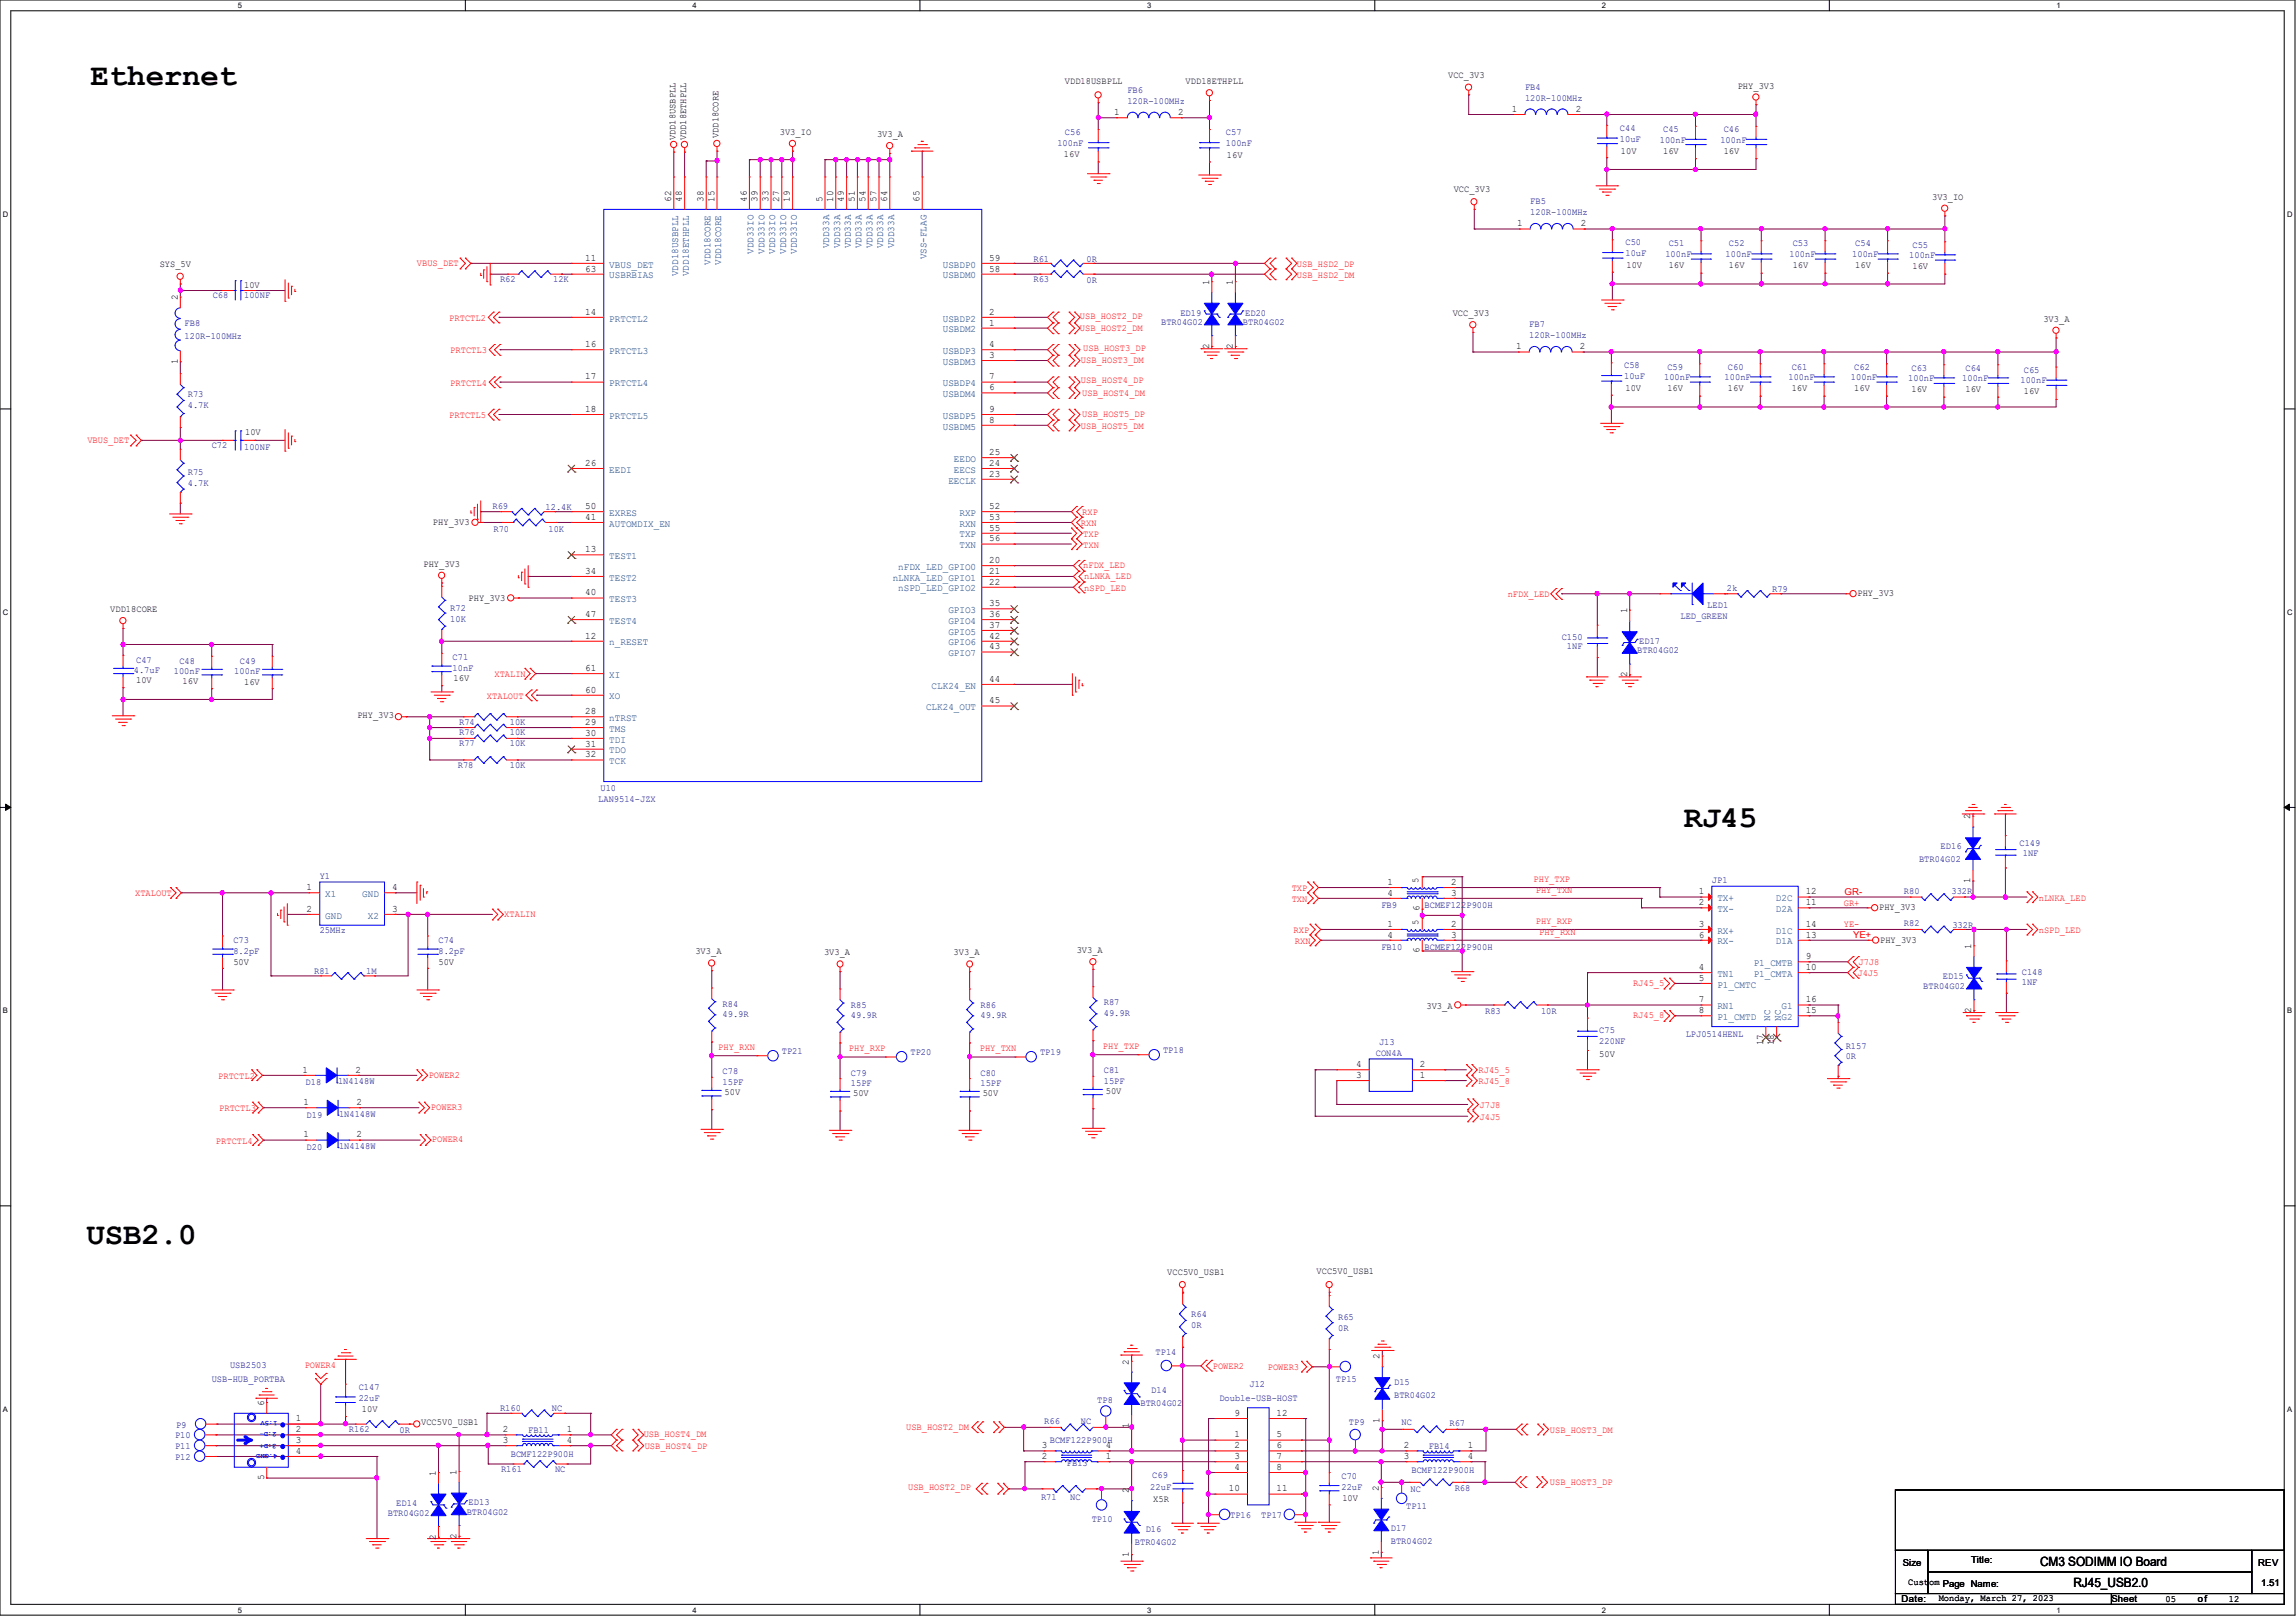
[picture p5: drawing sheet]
<svg xmlns="http://www.w3.org/2000/svg" width="297mm" height="210mm" viewBox="0 0 297 210" stroke-linecap="round" stroke-linejoin="round" font-family="sans-serif">
<defs><g id="words">
<g font-size="4">
<text x="11.7" y="11">Ethernet</text>
<text x="217.8" y="107">RJ45</text>
<text x="11.2" y="160.9">USB2.0</text>
</g>
<g font-size="1.7">
<text x="263.9" y="202.6">CM3 SODIMM IO Board</text>
<text x="268.2" y="205.3">RJ45_USB2.0</text>
</g>
<g font-size="1.3">
<text x="144.1" y="14.9">1</text>
<text x="152.4" y="14.9">2</text>
<text x="195.6" y="14.5">1</text>
<text x="203.8" y="14.5">2</text>
<text x="86.8" y="26.1" transform="rotate(-90 86.8 26.1)">62</text>
<text x="88.2" y="26.1" transform="rotate(-90 88.2 26.1)">48</text>
<text x="91" y="26.1" transform="rotate(-90 91 26.1)">38</text>
<text x="92.4" y="26.1" transform="rotate(-90 92.4 26.1)">15</text>
<text x="96.6" y="26.1" transform="rotate(-90 96.6 26.1)">46</text>
<text x="98" y="26.1" transform="rotate(-90 98 26.1)">39</text>
<text x="99.4" y="26.1" transform="rotate(-90 99.4 26.1)">33</text>
<text x="100.8" y="26.1" transform="rotate(-90 100.8 26.1)">27</text>
<text x="102.2" y="26.1" transform="rotate(-90 102.2 26.1)">19</text>
<text x="106.4" y="26.1" transform="rotate(-90 106.4 26.1)">5</text>
<text x="107.8" y="26.1" transform="rotate(-90 107.8 26.1)">10</text>
<text x="109.2" y="26.1" transform="rotate(-90 109.2 26.1)">49</text>
<text x="110.6" y="26.1" transform="rotate(-90 110.6 26.1)">51</text>
<text x="112" y="26.1" transform="rotate(-90 112 26.1)">54</text>
<text x="113.4" y="26.1" transform="rotate(-90 113.4 26.1)">57</text>
<text x="114.8" y="26.1" transform="rotate(-90 114.8 26.1)">64</text>
<text x="119" y="26.1" transform="rotate(-90 119 26.1)">65</text>
<text x="196.3" y="29.3">1</text>
<text x="204.5" y="29.3">2</text>
<text x="75.7" y="33.7">11</text>
<text x="75.7" y="35.1">63</text>
<text x="128" y="35.1">58</text>
<text x="128" y="33.7">59</text>
<text x="23" y="38.9" transform="rotate(-90 23 38.9)">2</text>
<text x="75.7" y="40.7">14</text>
<text x="128" y="40.7">2</text>
<text x="156.4" y="36.9" transform="rotate(-90 156.4 36.9)">1</text>
<text x="159.5" y="36.9" transform="rotate(-90 159.5 36.9)">1</text>
<text x="23" y="47.1" transform="rotate(-90 23 47.1)">1</text>
<text x="75.7" y="44.9">16</text>
<text x="128" y="46.3">3</text>
<text x="128" y="44.9">4</text>
<text x="128" y="42.1">1</text>
<text x="156.4" y="45.1" transform="rotate(-90 156.4 45.1)">2</text>
<text x="159.5" y="45.1" transform="rotate(-90 159.5 45.1)">2</text>
<text x="196.1" y="45.2">1</text>
<text x="204.4" y="45.2">2</text>
<text x="75.7" y="49.1">17</text>
<text x="75.7" y="53.3">18</text>
<text x="128" y="49.1">7</text>
<text x="128" y="50.5">6</text>
<text x="128" y="53.3">9</text>
<text x="128" y="54.7">8</text>
<text x="128" y="58.9">25</text>
<text x="75.7" y="60.3">26</text>
<text x="75.7" y="65.9">50</text>
<text x="128" y="60.3">24</text>
<text x="128" y="61.7">23</text>
<text x="128" y="65.9">52</text>
<text x="75.7" y="67.3">41</text>
<text x="75.7" y="71.5">13</text>
<text x="128" y="67.3">53</text>
<text x="128" y="68.7">55</text>
<text x="128" y="70.1">56</text>
<text x="75.7" y="74.3">34</text>
<text x="75.7" y="77">40</text>
<text x="128" y="72.9">20</text>
<text x="128" y="74.3">21</text>
<text x="128" y="75.6">22</text>
<text x="75.7" y="79.8">47</text>
<text x="75.7" y="82.6">12</text>
<text x="128" y="78.4">35</text>
<text x="128" y="79.8">36</text>
<text x="128" y="81.2">37</text>
<text x="128" y="82.6">42</text>
<text x="210.5" y="79.4" transform="rotate(-90 210.5 79.4)">1</text>
<text x="75.7" y="86.8">61</text>
<text x="75.7" y="89.6">60</text>
<text x="128" y="84">43</text>
<text x="128" y="88.2">44</text>
<text x="210.5" y="87.6" transform="rotate(-90 210.5 87.6)">2</text>
<text x="75.7" y="92.4">28</text>
<text x="75.7" y="93.8">29</text>
<text x="75.7" y="95.2">30</text>
<text x="128" y="91">45</text>
<text x="75.7" y="96.6">31</text>
<text x="75.7" y="98">32</text>
<text x="254.9" y="106" transform="rotate(-90 254.9 106)">2</text>
<text x="39.7" y="115.2">1</text>
<text x="39.7" y="118">2</text>
<text x="50.7" y="118">3</text>
<text x="50.7" y="115.2">4</text>
<text x="179.5" y="119.9">1</text>
<text x="179.5" y="115.9">4</text>
<text x="179.5" y="114.5">1</text>
<text x="183.6" y="117.9" transform="rotate(-90 183.6 117.9)">6</text>
<text x="187.7" y="119.9">2</text>
<text x="187.7" y="115.9">3</text>
<text x="187.7" y="114.5">2</text>
<text x="219.7" y="115.7">1</text>
<text x="219.7" y="117.1">2</text>
<text x="219.7" y="119.9">3</text>
<text x="233.6" y="119.9">14</text>
<text x="233.6" y="117.1">11</text>
<text x="233.6" y="115.7">12</text>
<text x="254.9" y="114.3" transform="rotate(-90 254.9 114.3)">1</text>
<text x="179.5" y="121.3">4</text>
<text x="183.6" y="123.4" transform="rotate(-90 183.6 123.4)">6</text>
<text x="187.7" y="121.3">3</text>
<text x="219.7" y="125.5">4</text>
<text x="219.7" y="121.3">6</text>
<text x="233.6" y="121.3">13</text>
<text x="233.6" y="124.1">9</text>
<text x="233.6" y="125.5">10</text>
<text x="255" y="122.8" transform="rotate(-90 255 122.8)">1</text>
<text x="219.7" y="126.9">5</text>
<text x="219.7" y="129.7">7</text>
<text x="219.7" y="131.1">8</text>
<text x="233.6" y="129.7">16</text>
<text x="233.6" y="131.1">15</text>
<text x="255" y="131.1" transform="rotate(-90 255 131.1)">2</text>
<text x="228.1" y="135.3" transform="rotate(-90 228.1 135.3)">17</text>
<text x="229.5" y="135.3" transform="rotate(-90 229.5 135.3)">18</text>
<text x="39.1" y="138.8">1</text>
<text x="39.2" y="143">1</text>
<text x="46" y="138.8">2</text>
<text x="46.1" y="143">2</text>
<text x="175.4" y="139.5">3</text>
<text x="175.4" y="138.1">4</text>
<text x="183.7" y="139.5">1</text>
<text x="183.7" y="138.1">2</text>
<text x="39.2" y="147.2">1</text>
<text x="46.1" y="147.2">2</text>
<text x="146" y="176.6" transform="rotate(-90 146 176.6)">2</text>
<text x="178.5" y="175.9" transform="rotate(-90 178.5 175.9)">2</text>
<text x="34.2" y="181.9" transform="rotate(-90 34.2 181.9)">6</text>
<text x="38.3" y="185.3">2</text>
<text x="38.3" y="183.9">1</text>
<text x="65.1" y="185.3">2</text>
<text x="73.3" y="185.3">1</text>
<text x="146" y="184.8" transform="rotate(-90 146 184.8)">1</text>
<text x="159.7" y="183.2">9</text>
<text x="165.1" y="183.2">12</text>
<text x="178.5" y="184.1" transform="rotate(-90 178.5 184.1)">1</text>
<text x="34.2" y="191.6" transform="rotate(-90 34.2 191.6)">5</text>
<text x="38.3" y="186.7">3</text>
<text x="38.3" y="188.1">4</text>
<text x="56.4" y="191" transform="rotate(-90 56.4 191)">1</text>
<text x="59.1" y="190.8" transform="rotate(-90 59.1 190.8)">1</text>
<text x="65.1" y="186.7">3</text>
<text x="73.3" y="186.7">4</text>
<text x="134.8" y="187.4">3</text>
<text x="134.8" y="188.8">2</text>
<text x="143" y="187.4">4</text>
<text x="143" y="188.8">1</text>
<text x="159.7" y="186">1</text>
<text x="159.7" y="187.4">2</text>
<text x="159.7" y="188.8">3</text>
<text x="159.7" y="190.2">4</text>
<text x="165.1" y="186">5</text>
<text x="165.1" y="187.4">6</text>
<text x="165.1" y="188.8">7</text>
<text x="165.1" y="190.2">8</text>
<text x="181.6" y="188.8">3</text>
<text x="181.6" y="187.4">2</text>
<text x="189.9" y="188.8">4</text>
<text x="189.9" y="187.4">1</text>
<text x="146" y="193.2" transform="rotate(-90 146 193.2)">2</text>
<text x="159" y="193">10</text>
<text x="165.1" y="193">11</text>
<text x="178.3" y="192.9" transform="rotate(-90 178.3 192.9)">2</text>
<text x="56.4" y="199.2" transform="rotate(-90 56.4 199.2)">2</text>
<text x="59.1" y="199.1" transform="rotate(-90 59.1 199.1)">2</text>
<text x="146" y="201.5" transform="rotate(-90 146 201.5)">1</text>
<text x="178.3" y="201.2" transform="rotate(-90 178.3 201.2)">1</text>
</g>
<g font-size="1.3" fill="#004080">
<text x="78.8" y="34.6">VBUS_DET</text>
<text x="87.7" y="35.7" transform="rotate(-90 87.7 35.7)">VDD18USBPLL</text>
<text x="89.1" y="35.7" transform="rotate(-90 89.1 35.7)">VDD18ETHPLL</text>
<text x="91.9" y="34.3" transform="rotate(-90 91.9 34.3)">VDD18CORE</text>
<text x="93.3" y="34.3" transform="rotate(-90 93.3 34.3)">VDD18CORE</text>
<text x="97.5" y="32.8" transform="rotate(-90 97.5 32.8)">VDD33IO</text>
<text x="98.9" y="32.8" transform="rotate(-90 98.9 32.8)">VDD33IO</text>
<text x="100.3" y="32.8" transform="rotate(-90 100.3 32.8)">VDD33IO</text>
<text x="101.7" y="32.8" transform="rotate(-90 101.7 32.8)">VDD33IO</text>
<text x="103.1" y="32.8" transform="rotate(-90 103.1 32.8)">VDD33IO</text>
<text x="107.3" y="32.1" transform="rotate(-90 107.3 32.1)">VDD33A</text>
<text x="108.7" y="32.1" transform="rotate(-90 108.7 32.1)">VDD33A</text>
<text x="110.1" y="32.1" transform="rotate(-90 110.1 32.1)">VDD33A</text>
<text x="111.5" y="32.1" transform="rotate(-90 111.5 32.1)">VDD33A</text>
<text x="112.9" y="32.1" transform="rotate(-90 112.9 32.1)">VDD33A</text>
<text x="114.3" y="32.1" transform="rotate(-90 114.3 32.1)">VDD33A</text>
<text x="115.7" y="32.1" transform="rotate(-90 115.7 32.1)">VDD33A</text>
<text x="119.8" y="33.6" transform="rotate(-90 119.8 33.6)">VSS-FLAG</text>
<text x="122" y="34.6">USBDP0</text>
<text x="78.8" y="36">USBRBIAS</text>
<text x="78.8" y="41.6">PRTCTL2</text>
<text x="122" y="41.6">USBDP2</text>
<text x="122" y="36">USBDM0</text>
<text x="78.8" y="45.8">PRTCTL3</text>
<text x="122" y="47.2">USBDM3</text>
<text x="122" y="45.8">USBDP3</text>
<text x="122" y="43">USBDM2</text>
<text x="78.8" y="50">PRTCTL4</text>
<text x="122" y="50">USBDP4</text>
<text x="122" y="51.4">USBDM4</text>
<text x="78.8" y="54.2">PRTCTL5</text>
<text x="122" y="54.2">USBDP5</text>
<text x="122" y="55.6">USBDM5</text>
<text x="123.4" y="59.8">EEDO</text>
<text x="78.8" y="61.2">EEDI</text>
<text x="122.7" y="62.6">EECLK</text>
<text x="123.4" y="61.2">EECS</text>
<text x="78.8" y="66.8">EXRES</text>
<text x="78.8" y="68.2">AUTOMDIX_EN</text>
<text x="124.1" y="66.8">RXP</text>
<text x="124.1" y="68.2">RXN</text>
<text x="124.1" y="69.6">TXP</text>
<text x="124.1" y="70.9">TXN</text>
<text x="78.8" y="72.3">TEST1</text>
<text x="78.8" y="75.1">TEST2</text>
<text x="78.8" y="77.9">TEST3</text>
<text x="115.5" y="75.1">nLNKA_LED_GPIO1</text>
<text x="116.2" y="73.7">nFDX_LED_GPIO0</text>
<text x="116.2" y="76.5">nSPD_LED_GPIO2</text>
<text x="78.8" y="80.7">TEST4</text>
<text x="78.8" y="83.5">n_RESET</text>
<text x="122.7" y="79.3">GPIO3</text>
<text x="122.7" y="80.7">GPIO4</text>
<text x="122.7" y="82.1">GPIO5</text>
<text x="122.7" y="83.5">GPIO6</text>
<text x="78.8" y="87.7">XI</text>
<text x="120.5" y="89.1">CLK24_EN</text>
<text x="122.7" y="84.9">GPIO7</text>
<text x="78.8" y="90.5">XO</text>
<text x="78.8" y="93.3">nTRST</text>
<text x="78.8" y="94.7">TMS</text>
<text x="119.8" y="91.9">CLK24_OUT</text>
<text x="78.8" y="96.1">TDI</text>
<text x="78.8" y="97.5">TDO</text>
<text x="78.8" y="98.9">TCK</text>
<text x="42.1" y="116.1">X1</text>
<text x="42.1" y="118.9">GND</text>
<text x="46.9" y="116.1">GND</text>
<text x="47.6" y="118.9">X2</text>
<text x="222.2" y="116.6">TX+</text>
<text x="222.2" y="118">TX-</text>
<text x="229.7" y="118">D2A</text>
<text x="229.7" y="116.6">D2C</text>
<text x="222.2" y="120.8">RX+</text>
<text x="222.2" y="122.2">RX-</text>
<text x="226.9" y="125">P1_CMTB</text>
<text x="229.7" y="122.2">D1A</text>
<text x="229.7" y="120.8">D1C</text>
<text x="222.2" y="126.4">TN1</text>
<text x="222.2" y="127.8">P1_CMTC</text>
<text x="222.2" y="130.6">RN1</text>
<text x="222.2" y="132">P1_CMTD</text>
<text x="226.9" y="126.4">P1_CMTA</text>
<text x="230.5" y="130.6">G1</text>
<text x="230.5" y="132">G2</text>
<text x="229" y="132.1" transform="rotate(-90 229 132.1)">NC</text>
<text x="230.4" y="132.1" transform="rotate(-90 230.4 132.1)">NC</text>
</g>
<g font-size="1.2">
<text x="137.8" y="10.9">VDD18USBPLL</text>
<text x="153.4" y="10.9">VDD18ETHPLL</text>
<text x="187.3" y="10.1">VCC_3V3</text>
<text x="224.8" y="11.5">PHY_3V3</text>
<text x="93" y="17.9" transform="rotate(-90 93 17.9)">VDD18CORE</text>
<text x="100.9" y="17.5">3V3_IO</text>
<text x="113.5" y="17.8">3V3_A</text>
<text x="87.4" y="18.2" transform="rotate(-90 87.4 18.2)">VDD18USBPLL</text>
<text x="88.8" y="18.2" transform="rotate(-90 88.8 18.2)">VDD18ETHPLL</text>
<text x="137.6" y="20.3">16V</text>
<text x="158.7" y="20.4">16V</text>
<text x="209.7" y="19.9">10V</text>
<text x="215.1" y="19.9">16V</text>
<text x="223" y="19.9">16V</text>
<text x="188" y="24.9">VCC_3V3</text>
<text x="249.9" y="25.9">3V3_IO</text>
<text x="20.7" y="34.5">SYS_5V</text>
<text x="210.4" y="34.7">10V</text>
<text x="215.9" y="34.7">16V</text>
<text x="223.7" y="34.7">16V</text>
<text x="231.9" y="34.7">16V</text>
<text x="240" y="34.7">16V</text>
<text x="247.4" y="34.8">16V</text>
<text x="31.6" y="37.2">10V</text>
<text x="187.9" y="40.9">VCC_3V3</text>
<text x="264.3" y="41.7">3V3_A</text>
<text x="210.3" y="50.6">10V</text>
<text x="215.7" y="50.6">16V</text>
<text x="223.5" y="50.6">16V</text>
<text x="231.8" y="50.6">16V</text>
<text x="239.9" y="50.6">16V</text>
<text x="247.3" y="50.8">16V</text>
<text x="254.3" y="50.8">16V</text>
<text x="261.8" y="51">16V</text>
<text x="31.7" y="56.3">10V</text>
<text x="56" y="67.9">PHY_3V3</text>
<text x="54.8" y="73.4">PHY_3V3</text>
<text x="60.6" y="77.7">PHY_3V3</text>
<text x="240.3" y="77.2">PHY_3V3</text>
<text x="14.3" y="79.2">VDD18CORE</text>
<text x="17.6" y="88.3">10V</text>
<text x="23.6" y="88.5">16V</text>
<text x="31.6" y="88.6">16V</text>
<text x="58.7" y="88.2">16V</text>
<text x="46.2" y="92.9">PHY_3V3</text>
<text x="183.5" y="119.7" transform="rotate(-90 183.5 119.7)">5</text>
<text x="183.5" y="114.3" transform="rotate(-90 183.5 114.3)">5</text>
<text x="243.1" y="117.8">PHY_3V3</text>
<text x="30.2" y="124.9">50V</text>
<text x="56.7" y="124.9">50V</text>
<text x="90" y="123.4">3V3_A</text>
<text x="106.6" y="123.5">3V3_A</text>
<text x="123.4" y="123.5">3V3_A</text>
<text x="139.3" y="123.3">3V3_A</text>
<text x="243.2" y="122">PHY_3V3</text>
<text x="184.5" y="130.5">3V3_A</text>
<text x="206.9" y="136.8">50V</text>
<text x="93.7" y="141.7">50V</text>
<text x="110.4" y="141.8">50V</text>
<text x="127.1" y="141.8">50V</text>
<text x="143" y="141.6">50V</text>
<text x="151" y="165">VCC5V0_USB1</text>
<text x="170.3" y="164.9">VCC5V0_USB1</text>
<text x="46.8" y="182.8">10V</text>
<text x="54.5" y="184.4">VCC5V0_USB1</text>
<text x="149.2" y="194.4">X5R</text>
<text x="173.7" y="194.2">10V</text>
<text x="246.2" y="202.6">Size</text>
<text x="255" y="202.3">Title:</text>
<text x="292.1" y="202.6">REV</text>
<text x="246" y="207.3">Date:</text>
<text x="246.9" y="205.1">Custom Page Name:</text>
<text x="250.8" y="207.2">Monday, March 27, 2023</text>
<text x="273.1" y="207.3">Sheet</text>
<text x="280.1" y="207.3">05</text>
<text x="284.3" y="207.3">of</text>
<text x="288.3" y="207.3">12</text>
<text x="292.5" y="205.2">1.51</text>
</g>
<g font-size="1.2" fill="#000080">
<text x="197.3" y="11.6">FB4</text>
<text x="137.8" y="17.5">C56</text>
<text x="145.8" y="12.1">FB6</text>
<text x="145.8" y="13.5">120R-100MHz</text>
<text x="158.6" y="17.5">C57</text>
<text x="197.3" y="13">120R-100MHz</text>
<text x="209.6" y="16.9">C44</text>
<text x="215.1" y="17.1">C45</text>
<text x="223" y="17.1">C46</text>
<text x="136.8" y="18.9">100nF</text>
<text x="158.6" y="18.9">100nF</text>
<text x="209.6" y="18.3">10uF</text>
<text x="214.7" y="18.5">100nF</text>
<text x="222.6" y="18.5">100nF</text>
<text x="198" y="26.5">FB5</text>
<text x="198" y="27.9">120R-100MHz</text>
<text x="133.7" y="33.9">R61</text>
<text x="140.6" y="33.9">0R</text>
<text x="210.3" y="31.7">C50</text>
<text x="210.3" y="33.1">10uF</text>
<text x="215.4" y="33.3">100nF</text>
<text x="215.9" y="31.9">C51</text>
<text x="223.2" y="33.3">100nF</text>
<text x="223.7" y="31.9">C52</text>
<text x="231.5" y="33.3">100nF</text>
<text x="231.9" y="31.9">C53</text>
<text x="239.6" y="33.3">100nF</text>
<text x="240" y="31.9">C54</text>
<text x="247" y="33.4">100nF</text>
<text x="247.4" y="32">C55</text>
<text x="27.5" y="38.6">C68</text>
<text x="31.6" y="38.6">100NF</text>
<text x="64.7" y="36.5">R62</text>
<text x="71.5" y="36.5">12K</text>
<text x="133.7" y="36.5">R63</text>
<text x="140.6" y="36.7">0R</text>
<text x="152.7" y="40.9">ED19</text>
<text x="161.1" y="40.9">ED20</text>
<text x="23.9" y="42.2">FB8</text>
<text x="23.9" y="43.9">120R-100MHz</text>
<text x="150.2" y="42.1">BTR04G02</text>
<text x="160.8" y="42.1">BTR04G02</text>
<text x="197.8" y="42.4">FB7</text>
<text x="197.8" y="43.8">120R-100MHz</text>
<text x="210.1" y="47.7">C58</text>
<text x="215.7" y="47.8">C59</text>
<text x="223.5" y="47.8">C60</text>
<text x="231.8" y="47.8">C61</text>
<text x="239.9" y="47.8">C62</text>
<text x="247.3" y="48">C63</text>
<text x="254.3" y="48">C64</text>
<text x="24.3" y="51.4">R73</text>
<text x="24.3" y="52.8">4.7K</text>
<text x="210.1" y="49.1">10uF</text>
<text x="215.3" y="49.2">100nF</text>
<text x="223.1" y="49.2">100nF</text>
<text x="231.4" y="49.2">100nF</text>
<text x="239.4" y="49.2">100nF</text>
<text x="246.9" y="49.4">100nF</text>
<text x="253.8" y="49.4">100nF</text>
<text x="261.4" y="49.6">100nF</text>
<text x="261.8" y="48.2">C65</text>
<text x="27.4" y="58">C72</text>
<text x="31.6" y="58.2">100NF</text>
<text x="24.3" y="61.5">R75</text>
<text x="24.3" y="62.9">4.7K</text>
<text x="63.7" y="65.8">R69</text>
<text x="70.6" y="66">12.4K</text>
<text x="63.8" y="68.8">R70</text>
<text x="71" y="68.8">10K</text>
<text x="223.4" y="76.5">2k</text>
<text x="229.2" y="76.6">R79</text>
<text x="58.3" y="79.1">R72</text>
<text x="58.3" y="80.5">10K</text>
<text x="202" y="82.8">C150</text>
<text x="202.7" y="84">1NF</text>
<text x="212.1" y="83.3">ED17</text>
<text x="217.4" y="80.1">LED_GREEN</text>
<text x="220.9" y="78.7">LED1</text>
<text x="17.3" y="87.1">4.7uF</text>
<text x="17.6" y="85.8">C47</text>
<text x="22.5" y="87.2">100nF</text>
<text x="23.2" y="85.9">C48</text>
<text x="30.3" y="87.2">100nF</text>
<text x="31" y="85.9">C49</text>
<text x="58.5" y="85.4">C71</text>
<text x="58.5" y="86.8">10nF</text>
<text x="211.8" y="84.5">BTR04G02</text>
<text x="59.4" y="95.2">R76</text>
<text x="59.4" y="93.8">R74</text>
<text x="66" y="95.2">10K</text>
<text x="66" y="93.8">10K</text>
<text x="59.2" y="99.4">R78</text>
<text x="59.4" y="96.6">R77</text>
<text x="66" y="96.6">10K</text>
<text x="66" y="99.4">10K</text>
<text x="77.4" y="103.7">LAN9514-JZX</text>
<text x="77.7" y="102.3">U10</text>
<text x="41.4" y="113.7">Y1</text>
<text x="248.2" y="111.5">BTR04G02</text>
<text x="251" y="109.9">ED16</text>
<text x="261.2" y="109.4">C149</text>
<text x="261.7" y="110.8">1NF</text>
<text x="178.7" y="117.5">FB9</text>
<text x="184.3" y="117.5">BCMEF122P900H</text>
<text x="221.5" y="114.3">JP1</text>
<text x="246.3" y="115.7">R80</text>
<text x="246.3" y="119.9">R82</text>
<text x="252.4" y="115.7">332R</text>
<text x="30.2" y="122">C73</text>
<text x="30.2" y="123.4">8.2pF</text>
<text x="41.4" y="120.7">25MHz</text>
<text x="56.7" y="122">C74</text>
<text x="56.7" y="123.4">8.2pF</text>
<text x="178.7" y="123">FB10</text>
<text x="184.3" y="123">BCMEF122P900H</text>
<text x="252.6" y="120.1">332R</text>
<text x="40.6" y="126.1">R81</text>
<text x="47.4" y="126.1">1M</text>
<text x="93.5" y="130.3">R84</text>
<text x="93.5" y="131.7">49.9R</text>
<text x="110.1" y="130.4">R85</text>
<text x="110.1" y="131.8">49.9R</text>
<text x="126.8" y="130.4">R86</text>
<text x="126.8" y="131.8">49.9R</text>
<text x="142.8" y="130.1">R87</text>
<text x="142.8" y="131.5">49.9R</text>
<text x="192.1" y="131.2">R83</text>
<text x="199.3" y="131.2">10R</text>
<text x="248.8" y="128">BTR04G02</text>
<text x="251.3" y="126.7">ED15</text>
<text x="261.5" y="126.2">C148</text>
<text x="261.5" y="127.5">1NF</text>
<text x="101.1" y="136.4">TP21</text>
<text x="117.8" y="136.5">TP20</text>
<text x="134.5" y="136.5">TP19</text>
<text x="150.5" y="136.2">TP18</text>
<text x="178" y="136.7">CON4A</text>
<text x="178.4" y="135.3">J13</text>
<text x="206.9" y="133.7">C75</text>
<text x="206.9" y="135.1">220NF</text>
<text x="218.1" y="134.2">LPJ0514HENL</text>
<text x="238.8" y="135.7">R157</text>
<text x="238.8" y="137.1">0R</text>
<text x="39.5" y="140.4">D18</text>
<text x="43.7" y="140.3">1N4148W</text>
<text x="93.5" y="139">C78</text>
<text x="93.5" y="140.4">15PF</text>
<text x="110.1" y="139.2">C79</text>
<text x="110.1" y="140.6">15PF</text>
<text x="126.8" y="139.2">C80</text>
<text x="126.8" y="140.6">15PF</text>
<text x="142.8" y="138.9">C81</text>
<text x="142.8" y="140.3">15PF</text>
<text x="39.7" y="144.6">D19</text>
<text x="39.7" y="148.8">D20</text>
<text x="43.9" y="144.5">1N4148W</text>
<text x="43.9" y="148.7">1N4148W</text>
<text x="154.1" y="170.5">R64</text>
<text x="154.1" y="171.9">0R</text>
<text x="173.1" y="170.8">R65</text>
<text x="173.1" y="172.2">0R</text>
<text x="27.4" y="178.9">USB-HUB_PORTBA</text>
<text x="29.8" y="177">USB2503</text>
<text x="46.4" y="179.8">C147</text>
<text x="149.5" y="175.3">TP14</text>
<text x="161.6" y="179.5">J12</text>
<text x="172.8" y="178.9">TP15</text>
<text x="180.3" y="179.3">D15</text>
<text x="22.8" y="184.7">P9</text>
<text x="45.1" y="185.3">R162</text>
<text x="46.4" y="181.2">22uF</text>
<text x="51.7" y="185.4">0R</text>
<text x="64.7" y="182.6">R160</text>
<text x="68.3" y="185.4">FB11</text>
<text x="71.4" y="182.6">NC</text>
<text x="135.1" y="184.3">R66</text>
<text x="139.8" y="184.3">NC</text>
<text x="141.9" y="181.5">TP8</text>
<text x="147.5" y="181.9">BTR04G02</text>
<text x="148.9" y="180.3">D14</text>
<text x="157.7" y="181.2">Double-USB-HOST</text>
<text x="174.5" y="184.4">TP9</text>
<text x="180.3" y="180.9">BTR04G02</text>
<text x="181.3" y="184.4">NC</text>
<text x="187.5" y="184.6">R67</text>
<text x="22.6" y="186.1">P10</text>
<text x="22.6" y="187.5">P11</text>
<text x="22.6" y="188.9">P12</text>
<text x="64.8" y="190.5">R161</text>
<text x="66.1" y="188.5">BCMF122P900H</text>
<text x="71.8" y="190.5">NC</text>
<text x="135.8" y="186.7">BCMF122P900H</text>
<text x="138" y="189.7">FB13</text>
<text x="149.1" y="191.3">C69</text>
<text x="173.5" y="191.4">C70</text>
<text x="182.6" y="190.6">BCMF122P900H</text>
<text x="184.8" y="187.5">FB14</text>
<text x="50.2" y="196.2">BTR04G02</text>
<text x="51.3" y="194.9">ED14</text>
<text x="60.4" y="196">BTR04G02</text>
<text x="60.6" y="194.8">ED13</text>
<text x="134.7" y="194.1">R71</text>
<text x="138.4" y="194.1">NC</text>
<text x="141.2" y="196.9">TP10</text>
<text x="148.8" y="192.8">22uF</text>
<text x="159.1" y="196.5">TP16</text>
<text x="163.2" y="196.5">TP17</text>
<text x="173.5" y="192.8">22uF</text>
<text x="181.9" y="195.3">TP11</text>
<text x="182.5" y="193.1">NC</text>
<text x="188.2" y="193">R68</text>
<text x="146.8" y="199.9">BTR04G02</text>
<text x="148.2" y="198.3">D16</text>
<text x="179.9" y="198.1">D17</text>
<text x="179.9" y="199.8">BTR04G02</text>
</g>
<g font-size="1.2" fill="#f00">
<text x="53.9" y="34.4">VBUS_DET</text>
<text x="167.8" y="34.5">USB_HSD2_DP</text>
<text x="167.8" y="35.9">USB_HSD2_DM</text>
<text x="58.1" y="41.5">PRTCTL2</text>
<text x="139.7" y="41.2">USB_HOST2_DP</text>
<text x="58.3" y="45.7">PRTCTL3</text>
<text x="139.7" y="42.8">USB_HOST2_DM</text>
<text x="139.8" y="47">USB_HOST3_DM</text>
<text x="140.1" y="45.4">USB_HOST3_DP</text>
<text x="58.3" y="49.9">PRTCTL4</text>
<text x="139.8" y="49.6">USB_HOST4_DP</text>
<text x="140" y="51.2">USB_HOST4_DM</text>
<text x="140" y="54">USB_HOST5_DP</text>
<text x="11.3" y="57.3">VBUS_DET</text>
<text x="58.1" y="54.1">PRTCTL5</text>
<text x="139.8" y="55.5">USB_HOST5_DM</text>
<text x="139.8" y="68.1">RXN</text>
<text x="140" y="66.7">RXP</text>
<text x="140.1" y="70.9">TXN</text>
<text x="140.1" y="69.5">TXP</text>
<text x="140.1" y="73.5">nFDX_LED</text>
<text x="140.3" y="76.5">nSPD_LED</text>
<text x="140.3" y="74.9">nLNKA_LED</text>
<text x="195" y="77.3">nFDX_LED</text>
<text x="64" y="87.6">XTALIN</text>
<text x="63" y="90.4">XTALOUT</text>
<text x="17.5" y="116">XTALOUT</text>
<text x="65.2" y="118.7">XTALIN</text>
<text x="167.1" y="115.3">TXP</text>
<text x="167.1" y="116.7">TXN</text>
<text x="198.4" y="114.1">PHY_TXP</text>
<text x="198.7" y="119.5">PHY_RXP</text>
<text x="198.7" y="115.5">PHY_TXN</text>
<text x="238.5" y="117.2">GR+</text>
<text x="238.5" y="120">YE-</text>
<text x="238.6" y="115.8">GR-</text>
<text x="263.7" y="116.5">nLNKA_LED</text>
<text x="167.3" y="120.7">RXP</text>
<text x="167.5" y="122.1">RXN</text>
<text x="199.1" y="120.9">PHY_RXN</text>
<text x="239.7" y="121.4">YE+</text>
<text x="240.4" y="124.9">J7J8</text>
<text x="263.7" y="120.7">nSPD_LED</text>
<text x="211.2" y="127.6">RJ45_5</text>
<text x="211.2" y="131.8">RJ45_8</text>
<text x="240.3" y="126.3">J4J5</text>
<text x="92.9" y="135.9">PHY_RXN</text>
<text x="109.8" y="136.1">PHY_RXP</text>
<text x="126.7" y="136.1">PHY_TXN</text>
<text x="142.7" y="135.8">PHY_TXP</text>
<text x="28.2" y="139.6">PRTCTL2</text>
<text x="28.4" y="143.8">PRTCTL3</text>
<text x="55.5" y="139.4">POWER2</text>
<text x="55.8" y="143.6">POWER3</text>
<text x="191.3" y="138.9">RJ45_5</text>
<text x="191.3" y="140.3">RJ45_8</text>
<text x="191.4" y="143.4">J7J8</text>
<text x="27.9" y="148">PRTCTL4</text>
<text x="55.9" y="147.8">POWER4</text>
<text x="191.4" y="144.9">J4J5</text>
<text x="39.4" y="177">POWER4</text>
<text x="156.9" y="177.2">POWER2</text>
<text x="164" y="177.3">POWER3</text>
<text x="83.3" y="186">USB_HOST4_DM</text>
<text x="117.2" y="185">USB_HOST2_DM</text>
<text x="200.5" y="185.4">USB_HOST3_DM</text>
<text x="83.4" y="187.5">USB_HOST4_DP</text>
<text x="117.5" y="192.8">USB_HOST2_DP</text>
<text x="200.5" y="192.1">USB_HOST3_DP</text>
</g>
<g font-size="1">
<text x="30.8" y="1.1">5</text>
<text x="89.6" y="1.1">4</text>
<text x="148.4" y="1.1">3</text>
<text x="207.2" y="1.1">2</text>
<text x="266" y="1.1">1</text>
<text x=".4" y="28">D</text>
<text x="295.9" y="28">D</text>
<text x=".4" y="79.5">C</text>
<text x="295.9" y="79.5">C</text>
<text x=".4" y="131.1">B</text>
<text x="295.9" y="131.1">B</text>
<text x=".4" y="182.7">A</text>
<text x="295.9" y="182.7">A</text>
<text x="30.8" y="208.7">5</text>
<text x="89.6" y="208.7">4</text>
<text x="148.4" y="208.7">3</text>
<text x="207.2" y="208.7">2</text>
<text x="266" y="208.7">1</text>
</g>
<g font-size=".9" fill="#00f">
<text x="35.8" y="185.3" transform="rotate(-180 35.8 185.3)">2:D-</text>
<text x="35.9" y="183.9" transform="rotate(-180 35.9 183.9)">1:5V</text>
<text x="35.8" y="186.9" transform="rotate(-180 35.8 186.9)">3:D+</text>
<text x="35.9" y="188.1" transform="rotate(-180 35.9 188.1)">4:GND</text>
</g>
</g></defs>
<path d="M0 0h296.9v209h-296.9zM1.4 1.4h294.1v206.2h-294.1z" fill="none" stroke="#000" stroke-width=".13"/>
<g fill="#fff">
<path d="M30.8 .2h.5v1.1h-.5z"/>
<path d="M30.8 207.8h.5v1.1h-.5z"/>
</g>
<path d="M60.2 0v1.4M60.2 207.6v1.4" fill="none" stroke="#000" stroke-width=".13"/>
<g fill="#fff">
<path d="M89.6 .2h.5v1.1h-.5z"/>
<path d="M89.6 207.8h.5v1.1h-.5z"/>
</g>
<path d="M119 0v1.4M119 207.6v1.4" fill="none" stroke="#000" stroke-width=".13"/>
<g fill="#fff">
<path d="M148.4 .2h.5v1.1h-.5z"/>
<path d="M148.4 207.8h.5v1.1h-.5z"/>
</g>
<path d="M177.8 0v1.4M177.8 207.6v1.4" fill="none" stroke="#000" stroke-width=".13"/>
<g fill="#fff">
<path d="M207.2 .2h.6v1.1h-.6z"/>
<path d="M207.2 207.8h.6v1.1h-.6z"/>
</g>
<path d="M236.6 0v1.4M236.6 207.6v1.4" fill="none" stroke="#000" stroke-width=".13"/>
<g fill="#fff">
<path d="M266 .2h.6v1.1h-.6z"/>
<path d="M266 207.8h.6v1.1h-.6z"/>
<path d="M.4 27.1h.7v1.1h-.7z"/>
<path d="M295.9 27.1h.7v1.1h-.7z"/>
<path d="M.4 78.7h.7v1.1h-.7z"/>
<path d="M295.9 78.7h.7v1.1h-.7z"/>
</g>
<path d="M0 52.9h1.4M295.5 52.9h1.4" fill="none" stroke="#000" stroke-width=".13"/>
<g fill="#fff">
<path d="M.4 130.2h.6v1.1h-.6z"/>
<path d="M295.9 130.2h.6v1.1h-.6z"/>
</g>
<path d="M0 104.5h1.4M295.5 104.5h1.4" fill="none" stroke="#000" stroke-width=".13"/>
<path d="M.7 104.1l.7 .4-.7 .4zM295.5 104.5l.7-.4v.8z" fill="#000" stroke="#000" stroke-width=".13"/>
<g fill="#fff">
<path d="M.4 181.8h.6v1.1h-.6z"/>
<path d="M295.9 181.8h.6v1.1h-.6z"/>
</g>
<path d="M0 156h1.4M295.5 156h1.4M245.2 192.8h50.3v7.8h-50.3zM245.2 200.6h4.2v5.6h-4.2zM245.2 206.2h27.9v1.4h-27.9zM249.4 200.6h41.9v2.8h-41.9zM249.4 203.4h41.9v2.8h-41.9zM273.1 206.2h22.4v1.4h-22.4zM291.3 200.6h4.2v5.6h-4.2z" fill="none" stroke="#000" stroke-width=".13"/>
<g fill="none" stroke="#800040" stroke-width=".13">
<path d="M87.2 19.7h.1M87.2 19.7v3.2M88.6 19.7h.1M88.6 19.7v3.2M92.8 19.6h.1M92.8 19.6v3.3M102.5 19.6h.1M102.5 19.6v3.3M115.1 19.9h.1M115.1 19.9v3M119.3 19.6h.1M119.3 19.6v3.3"/>
<path d="M142.1 13.3h.1M142.1 15.2h.1M142.1 13.3v3.5M142.1 15.2h2.3M152.8 15.2h.1M152.8 15.2h3.7M156.5 13h.1M156.5 15.2h.1M156.5 13v3.8M190 12.3h.1M190 14.8h.1M190 14.8h5.9"/>
<path d="M190 12.3v2.5M204.3 14.8h.1M204.3 14.8h22.9M207.9 14.8h.1M207.9 14.8v1.4M219.3 14.8h.1M219.3 14.8v1.5M227.2 13.5h.1M227.2 14.8h.1M227.2 13.5v2.8M23.3 36.7h.1M23.3 37.6h.1"/>
<path d="M23.3 36.7v1.7M23.3 37.6h5.5M33 37.6h.1M33 37.6h3.9M60.9 34.1h.1M60.9 34.1h13M63.4 35.5h.1M63.4 35.5h2.3M72.6 35.5h.1M72.6 35.5h1.3M91.4 20.8h.1M91.4 20.8v2.1"/>
<path d="M91.4 20.8h1.4M92.8 20.8h.1M96.9 20.7h.1M96.9 20.7v2.2M96.9 20.7h5.6M98.3 20.7h.1M98.3 20.7v2.2M99.7 20.7h.1M99.7 20.7v2.2M101.1 20.7h.1M101.1 20.7v2.2M102.5 20.7h.1"/>
<path d="M106.7 20.7h.1M106.7 20.7h8.4M106.7 20.7v2.2M108.1 20.7h.1M108.1 20.7v2.2M109.5 20.7h.1M109.5 20.7v2.2M110.9 20.7h.1M110.9 20.7v2.2M112.3 20.7h.1M112.3 20.7v2.2M113.7 20.7h.1"/>
<path d="M113.7 20.7v2.2M115.1 20.7h.1M131.2 34.1h.1M131.2 35.5h.1M131.2 35.5h3.3M131.2 34.1h3.3M141.5 34.1h.1M141.5 35.5h.1M141.5 35.5h22.1M141.5 34.1h22.1M142.1 21h.1M142.1 21v1.5"/>
<path d="M156.5 21h.1M156.5 21v1.6M156.8 35.5h.1M156.8 35.5v.9M159.8 34.1h.1M159.8 34.1v2.3M190.7 27.1h.1M190.7 29.6h.1M190.7 27.1v2.5M190.7 29.6h5.9M204.9 29.6h.1M204.9 29.6h46.7"/>
<path d="M207.9 21.9h.1M207.9 20.4h.1M207.9 20.4v3.6M208.6 36.7h.1M208.6 35.2h.1M208.6 29.6h.1M208.6 29.6v1.4M208.6 35.2v3.6M219.3 20.5h.1M219.3 21.9h.1M219.3 20.5v1.4M220 29.6h.1"/>
<path d="M220 35.3h.1M220 36.7h.1M220 29.6v1.6M220 35.3v1.4M227.2 20.5h.1M227.2 20.5v1.4h-19.3M227.8 29.6h.1M227.8 35.3h.1M227.8 36.7h.1M227.8 29.6v1.6M227.8 35.3v1.4M236.1 29.6h.1"/>
<path d="M236.1 35.3h.1M236.1 36.7h.1M236.1 29.6v1.6M236.1 35.3v1.4M244.2 29.5h.1M244.2 29.6h.1M244.2 35.3h.1M244.2 36.7h.1M244.2 29.5v1.7M244.2 35.3v1.4M251.6 27.9h.1M251.6 29.6h.1"/>
<path d="M251.6 35.5h.1M251.6 27.9v3.4M251.6 35.5v1.2h-43M18.3 57h.1M18.3 57h10.5M23.3 55.3h.1M23.3 46.8h.1M23.3 57h.1M23.3 46.8v1.5M23.3 55.3v2.8M33 57h.1M33 57h3.9"/>
<path d="M64.6 41.1h.1M64.6 53.6h.1M64.6 41.1h9.3M64.6 53.6h9.3M64.7 45.3h.1M64.7 49.4h.1M64.7 49.4h9.2M64.7 45.3h9.2M131.2 42.5h.1M131.2 41.1h.1M131.2 50.8h.1M131.2 49.4h.1"/>
<path d="M131.2 46.7h.1M131.2 45.3h.1M131.2 55h.1M131.2 53.6h.1M131.2 42.5h4.3M131.2 41.1h4.3M131.2 50.8h4.3M131.2 49.4h4.3M131.2 46.7h4.3M131.2 45.3h4.3M131.2 55h4.3M131.2 53.6h4.3"/>
<path d="M156.8 44.8h.1M156.8 44.8v.3M159.8 44.8h.1M159.8 44.8v.3M190.5 43h.1M190.5 45.6h.1M190.5 43v2.6M190.5 45.6h5.9M204.8 45.6h.1M204.8 45.6h61.2M208.4 52.7h.1M208.4 51.1h.1"/>
<path d="M208.4 45.6h.1M208.4 45.6v1.3M208.4 51.1v3.7M219.9 45.6h.1M219.9 51.3h.1M219.9 52.7h.1M219.9 45.6v1.5M219.9 51.3v1.4M227.7 45.6h.1M227.7 51.3h.1M227.7 52.7h.1M227.7 45.6v1.5"/>
<path d="M227.7 51.3v1.4M236 45.6h.1M236 51.3h.1M236 52.7h.1M236 45.6v1.5M236 51.3v1.4M244.1 45.4h.1M244.1 45.6h.1M244.1 51.3h.1M244.1 52.7h.1M244.1 45.4v1.7M244.1 51.3v1.4"/>
<path d="M251.5 45.6h.1M251.5 51.4h.1M251.5 52.7h.1M251.5 45.6v1.6M251.5 51.4v1.3M258.4 45.6h.1M258.4 51.4h.1M258.4 52.7h.1M258.4 45.6v1.6M258.4 51.4v1.3M266 43.7h.1M266 45.6h.1"/>
<path d="M266 51.7h.1M266 43.7v3.8M266 51.7v1h-57.6M23.3 65.1h.1M23.3 65.1v1.4M57.1 75.4h.1M57.1 75.4v.5M62.2 66.2h.1M62.2 66.2h2.6M62.4 67.6h.1M62.4 67.6h2.6M67.1 77.4h.1"/>
<path d="M67.1 77.4h6.8M68.3 74.6h.1M68.3 74.6h5.6M71.8 66.2h.1M71.8 66.2h2.1M72 67.6h.1M72 67.6h1.9M131.2 69h.1M131.2 70.4h.1M131.2 66.2h.1M131.2 67.6h.1M131.2 76h.1"/>
<path d="M131.2 74.6h.1M131.2 73.2h.1M131.2 66.2h7.4M131.2 67.6h7.4M131.2 74.6h7.7M131.2 69h7.4M131.2 70.4h7.4M131.2 76h7.7M131.2 73.2h7.7M202 76.8h.1M202 76.8h12.7M206.6 76.8h.1"/>
<path d="M206.6 76.8v4.1M210.8 76.8h.1M210.8 76.8v2.2M223.1 76.8h.1M223.1 76.8h.3M230.4 76.8h.1M230.4 76.8h8.4M15.9 81.3h.1M15.9 90.5h.1M15.9 89h.1M15.9 83.4h.1M15.9 81.3v3.5"/>
<path d="M15.9 89v3.6M15.9 83.4h19.3M27.4 83.4h.1M27.4 89.1h.1M27.4 90.5h.1M27.4 83.4v1.5M27.4 89.1v1.4M35.2 83.4h.1M35.2 89.1h.1M35.2 89.1v1.4h-19.3M35.2 83.4v1.5M52.5 92.8h.1"/>
<path d="M52.5 92.8h7.4M55.6 98.3h.1M55.6 92.8h.1M55.6 94.1h.1M55.6 95.5h.1M55.6 94.1h4.3M55.6 98.3h4.3M55.6 95.5h4.3M55.6 92.8v5.5M57.1 82.8h.1M57.1 83h.1M57.1 88.7h.1"/>
<path d="M57.1 82.8v1.7M57.1 88.7v.8M57.1 83h16.8M66.9 94.1h.1M66.9 92.8h.1M66.9 98.3h.1M66.9 95.5h.1M66.9 94.1h7M66.9 92.8h7M66.9 98.3h7M66.9 95.5h7M69.3 87.2h.1"/>
<path d="M69.3 87.2h4.6M69.4 90h.1M69.4 90h4.5M131.2 88.6h.1M131.2 88.6h7.5M206.6 85.1h.1M206.6 85.1v2.5M210.8 87.3h.1M210.8 87.3v.3M23.5 115.5h.1M23.5 115.5h16.5M28.8 115.5h.1"/>
<path d="M28.8 115.5v5.6M35.1 115.5h.1M35.1 115.5v10.8M37.2 118.3h.1M37.2 118.3h2.8M51.1 118.3h.1M51.1 115.5h.1M51.1 115.5h2.8M51.1 118.3h12.6M52.8 118.3h.1M52.8 118.3v8h-4.3M55.3 118.3h.1"/>
<path d="M55.3 118.3v2.8M170.6 116.2h.1M170.6 114.9h.1M170.6 116.2h9.2M170.6 114.9h9.2M184 113.5h.1M184 118.4h.1M184 117.6h.1M184 113.5h5.1M184 118.4h5.1M184 117.6v1.3M188.2 114.9h.1"/>
<path d="M188.2 116.2h.1M188.2 116.2h24.1M188.2 114.9h26.5M189.1 118.4h.1M189.1 113.5h.1M189.1 113.5v12.2M212.3 116.2h.1M212.3 117.5h.1M212.3 117.5h7.7M212.3 116.2v1.3M214.7 114.9h.1M214.7 116.1h.1"/>
<path d="M214.7 116.1h5.3M214.7 114.9v1.2M234 117.5h.1M234 116.1h.1M234 117.5h7.6M234 116.1h13.1M254.1 116.1h.1M254.1 116.1h8.1M255.2 105.3h.1M255.2 114h.1M255.2 116.1h.1M255.2 105.3v.3"/>
<path d="M255.2 114v2.1M259.4 105.3h.1M259.4 112.3h.1M259.4 116.1h.1M259.4 105.3v2.8M259.4 112.3v3.8M28.8 125.3h.1M28.8 125.3v2.8M34 139.1h.1M34 139.1h5.4M35.1 126.3h.1M35.1 126.3h6.4"/>
<path d="M46.4 139.1h.1M46.4 139.1h7.5M48.5 126.3h.1M55.3 125.3h.1M55.3 125.3v2.8M92.1 134.8h.1M92.1 136.6h.1M92.1 125.6h.1M92.1 125.6v2.2M92.1 134.8v4.6M92.1 136.6h5.8M108.7 135h.1"/>
<path d="M108.7 136.8h.1M108.7 125.7h.1M108.7 136.8h5.9M108.7 125.7v2.3M108.7 135v4.6M125.4 135h.1M125.4 136.8h.1M125.4 125.7h.1M125.4 125.7v2.3M125.4 135v4.6M125.4 136.8h5.9M141.4 134.7h.1"/>
<path d="M141.4 136.5h.1M141.4 125.4h.1M141.4 125.4v2.3M141.4 134.7v4.6M141.4 136.5h5.8M170.1 138.4h.1M170.1 138.4h2.8M170.1 138.4v6M170.9 121.7h.1M170.9 120.3h.1M170.9 121.7h8.9M170.9 120.3h8.9"/>
<path d="M172.9 139.8h.1M172.9 139.8v3.1M184 123.1h.1M184 123.1h5.1M186.9 139.8h.1M186.9 138.4h.1M186.9 139.8h2.8M186.9 138.4h2.8M188.2 120.3h.1M188.2 121.7h.1M188.2 121.7h31.8M188.2 120.3h31.8"/>
<path d="M189.1 123.1h.1M189.6 130h.1M189.6 130h3.6M200.2 130h.1M200.2 130h19.8M205.4 135.9h.1M205.4 125.9h.1M205.4 130h.1M205.4 125.9v5.8M205.4 135.9v2.5M205.4 125.9h14.6M216.7 127.3h.1"/>
<path d="M216.7 131.4h.1M216.7 127.3h3.3M216.7 131.4h3.3M234 121.7h.1M234 120.3h.1M234 124.5h.1M234 125.9h.1M234 131.4h.1M234 130h.1M234 121.7h7.7M234 120.3h13.1M234 130h3.8"/>
<path d="M234 125.9h5M234 131.4h3.8M234 124.5h5M237.8 130h.1M237.8 131.4h.1M237.8 139.3h.1M237.8 130v2.3M237.8 139.3v.3M254.1 120.3h.1M254.1 120.3h8.1M255.4 130.8h.1M255.4 120.3h.1"/>
<path d="M255.4 120.3v2.1M255.4 130.8v.2M259.5 128.5h.1M259.5 120.3h.1M259.5 120.3v4M259.5 128.5v2.5M34.1 143.3h.1M34.1 147.5h.1M34.1 143.3h5.4M34.1 147.5h5.4M46.5 143.3h.1M46.5 147.5h.1"/>
<path d="M46.5 143.3h7.7M46.5 147.5h7.9M92.1 143.6h.1M92.1 143.6v2.5M108.7 143.8h.1M108.7 143.8v2.5M125.4 143.8h.1M125.4 143.8v2.5M141.4 143.5h.1M141.4 143.5v2.5M170.1 144.4h.1M170.1 144.4h19.8"/>
<path d="M172.9 142.9h.1M172.9 142.9h17M41.5 179.1h.1M41.5 179.1v5.2M44.7 175.9h.1M44.7 175.9v3.2M146.4 175.3h.1M146.4 175.3v.8M153 174.3h.1M153 176.7h.1M153 167.2h.1M153 167.2v.1"/>
<path d="M153 174.3v16M153 176.7h2.4M169.8 176.9h.1M169.8 176.9h2.2M172 167.2h.1M172 174.6h.1M172 176.9h.1M172 167.2v.4M172 174.6v15.9M178.8 174.8h.1M178.8 174.8v.7M27.9 185.7h.1"/>
<path d="M27.9 187.1h.1M27.9 188.5h.1M27.9 187.1h37.5M27.9 185.7h37.5M27.9 188.5h20.9M28.1 184.3h.1M28.1 184.3h17.9M34.5 180.9h.1M34.5 191.3h.1M34.5 180.9v.6M34.5 191.3h14.3M41.5 187.1h.1"/>
<path d="M41.5 185.7h.1M41.5 188.5h.1M41.5 184.3h.1M44.7 183.3h.1M44.7 184.3h.1M44.7 183.3v1M48.8 191.3h.1M48.8 188.5h.1M48.8 188.5v10.6M56.7 187.1h.1M56.7 198.9h.1M56.7 187.1v3.4"/>
<path d="M56.7 198.9v.2M59.4 185.7h.1M59.4 198.8h.1M59.4 185.7v4.7M59.4 198.8v.3M63 182.9h.1M63 185.7h.1M63 182.9h3.1M63 182.9v2.8M63.2 189.4h.1M63.2 187.1h.1M63.2 189.4h3.2"/>
<path d="M63.2 187.1v2.3M73.1 182.9h.1M73.1 182.9h3.3M73.4 189.4h.1M73.7 187.1h.1M73.7 185.7h.1M73.7 187.1h5.4M73.7 185.7h5.4M76.4 182.9h.1M76.4 185.7h.1M76.4 187.1h.1M76.4 182.9v2.8"/>
<path d="M76.4 187.1v2.3h-3M129.9 184.7h.1M129.9 184.7h5.9M130.5 192.7h.1M130.5 192.7h4.3M132.4 187.7h.1M132.4 184.7h.1M132.4 187.7h2.7M132.4 184.7v3M132.6 189.1h.1M132.6 192.7h.1M132.6 189.1h2.5"/>
<path d="M132.6 189.1v3.6M141.8 192.7h.1M141.8 192.7h4.6M142.5 192.7h.1M142.8 184.7h.1M142.8 184.7h3.6M143 184.7h.1M143.5 189.1h.1M143.5 187.7h.1M143.5 189.1h13.7M143.5 187.7h13.7M146.4 187.7h.1"/>
<path d="M146.4 192.7h.1M146.4 184.5h.1M146.4 189.1h.1M146.4 184.5v3.2M146.4 189.1v3.7M153 186.4h.1M153 197.1h.1M153 186.4h4.2M153 194.5v2.6M156.3 193.3h.1M156.3 183.6h.1M156.3 196h.1"/>
<path d="M156.3 190.5h.1M156.3 193.3h.9M156.3 183.6h.9M156.3 183.6v13.5M156.3 190.5h.9M168.4 183.6h.1M168.4 193.3h.1M168.4 190.5h.1M168.4 189.1h.1M168.4 187.7h.1M168.4 186.4h.1M168.4 189.1h13.5"/>
<path d="M168.4 187.7h13.5M168.4 193.3h.5M168.4 186.4h3.6M168.4 183.6h.5M168.4 190.5h.5M168.9 183.6h.1M168.9 196h.1M168.9 190.5h.1M168.9 183.6v13.4M172 194.7h.1M172 186.4h.1M172 194.7v2.3"/>
<path d="M175.3 187.7h.1M178.7 191.8h.1M178.7 189.1h.1M178.7 189.1v3.4M178.7 191.8h3.6M178.8 187.7h.1M178.8 183.9h.1M178.8 185h.1M178.8 183.9v3.8M178.8 185h2.7M181.3 191.8h.1M188.5 185h.1"/>
<path d="M188.5 185h7.6M189.3 191.8h.1M189.3 191.8h6.7M190.3 187.7h.1M190.3 189.1h.1M190.3 189.1h1.8M192.1 189.1h.1M192.1 191.8h.1M192.1 189.1v2.7M192.2 185h.1M192.2 185v2.7h-1.9M146.4 201.2h.1"/>
<path d="M146.4 201.2v.8M178.7 200.9h.1M178.7 200.9v.7"/>
</g>
<g fill="#f0f" stroke="#f0f" stroke-width=".13">
<circle cx="178.6" cy="191.8" r=".27"/>
<circle cx="178.8" cy="187.7" r=".27"/>
<circle cx="192.2" cy="185" r=".27"/>
<circle cx="192.1" cy="191.8" r=".27"/>
<circle cx="156.3" cy="190.5" r=".27"/>
<circle cx="168.9" cy="190.5" r=".27"/>
<circle cx="156.3" cy="193.3" r=".27"/>
<circle cx="156.3" cy="196" r=".27"/>
<circle cx="132.4" cy="184.7" r=".27"/>
<circle cx="132.5" cy="192.6" r=".27"/>
<circle cx="146.4" cy="184.7" r=".27"/>
<circle cx="143" cy="184.7" r=".27"/>
<circle cx="146.4" cy="192.6" r=".27"/>
<circle cx="142.5" cy="192.6" r=".27"/>
<circle cx="181.3" cy="191.8" r=".27"/>
<circle cx="168.9" cy="193.3" r=".27"/>
<circle cx="178.6" cy="189.1" r=".27"/>
<circle cx="178.8" cy="185" r=".27"/>
<circle cx="175.3" cy="187.7" r=".27"/>
<circle cx="208.6" cy="29.6" r=".27"/>
<circle cx="227.8" cy="29.6" r=".27"/>
<circle cx="220" cy="29.6" r=".27"/>
<circle cx="208.6" cy="36.7" r=".27"/>
<circle cx="251.6" cy="29.6" r=".27"/>
<circle cx="227.8" cy="36.7" r=".27"/>
<circle cx="220" cy="36.7" r=".27"/>
<circle cx="244.2" cy="29.6" r=".27"/>
<circle cx="236.1" cy="29.6" r=".27"/>
<circle cx="244.2" cy="36.7" r=".27"/>
<circle cx="236.1" cy="36.7" r=".27"/>
<circle cx="99.7" cy="20.7" r=".27"/>
<circle cx="98.3" cy="20.7" r=".27"/>
<circle cx="102.5" cy="20.7" r=".27"/>
<circle cx="101.1" cy="20.7" r=".27"/>
<circle cx="208.4" cy="45.5" r=".27"/>
<circle cx="227.7" cy="45.5" r=".27"/>
<circle cx="219.9" cy="45.5" r=".27"/>
<circle cx="208.4" cy="52.7" r=".27"/>
<circle cx="227.7" cy="52.7" r=".27"/>
<circle cx="219.9" cy="52.7" r=".27"/>
<circle cx="244" cy="45.5" r=".27"/>
<circle cx="235.9" cy="45.5" r=".27"/>
<circle cx="251.4" cy="45.5" r=".27"/>
<circle cx="244" cy="52.7" r=".27"/>
<circle cx="235.9" cy="52.7" r=".27"/>
<circle cx="251.4" cy="52.7" r=".27"/>
<circle cx="266" cy="45.5" r=".27"/>
<circle cx="258.4" cy="45.5" r=".27"/>
<circle cx="258.4" cy="52.7" r=".27"/>
<circle cx="108.1" cy="20.7" r=".27"/>
<circle cx="115.1" cy="20.7" r=".27"/>
<circle cx="113.7" cy="20.7" r=".27"/>
<circle cx="112.3" cy="20.7" r=".27"/>
<circle cx="110.9" cy="20.7" r=".27"/>
<circle cx="109.5" cy="20.7" r=".27"/>
<circle cx="142.1" cy="15.2" r=".27"/>
<circle cx="156.5" cy="15.2" r=".27"/>
<circle cx="27.3" cy="90.5" r=".27"/>
<circle cx="15.9" cy="90.5" r=".27"/>
<circle cx="27.3" cy="83.4" r=".27"/>
<circle cx="15.9" cy="83.4" r=".27"/>
<circle cx="92.7" cy="20.8" r=".27"/>
<circle cx="23.3" cy="37.5" r=".27"/>
<circle cx="23.3" cy="57" r=".27"/>
<circle cx="159.8" cy="34.1" r=".27"/>
<circle cx="156.7" cy="35.5" r=".27"/>
<circle cx="57.1" cy="83" r=".27"/>
<circle cx="55.6" cy="92.8" r=".27"/>
<circle cx="55.6" cy="94.1" r=".27"/>
<circle cx="55.6" cy="95.5" r=".27"/>
<circle cx="237.7" cy="131.4" r=".27"/>
<circle cx="189.1" cy="118.4" r=".27"/>
<circle cx="184" cy="118.4" r=".27"/>
<circle cx="189.1" cy="123.1" r=".27"/>
<circle cx="210.8" cy="76.8" r=".27"/>
<circle cx="125.4" cy="136.7" r=".27"/>
<circle cx="141.3" cy="136.5" r=".27"/>
<circle cx="92" cy="136.6" r=".27"/>
<circle cx="108.7" cy="136.7" r=".27"/>
<circle cx="205.3" cy="130" r=".27"/>
<circle cx="28.7" cy="115.5" r=".27"/>
<circle cx="55.3" cy="118.3" r=".27"/>
<circle cx="35" cy="115.5" r=".27"/>
<circle cx="52.8" cy="118.3" r=".27"/>
<circle cx="207.8" cy="14.8" r=".27"/>
<circle cx="227.1" cy="14.8" r=".27"/>
<circle cx="219.3" cy="14.8" r=".27"/>
<circle cx="207.8" cy="21.9" r=".27"/>
<circle cx="219.3" cy="21.9" r=".27"/>
<circle cx="171.9" cy="186.4" r=".27"/>
<circle cx="171.9" cy="176.8" r=".27"/>
<circle cx="59.3" cy="185.6" r=".27"/>
<circle cx="41.5" cy="185.6" r=".27"/>
<circle cx="41.5" cy="187" r=".27"/>
<circle cx="41.5" cy="188.4" r=".27"/>
<circle cx="76.4" cy="187" r=".27"/>
<circle cx="76.4" cy="185.6" r=".27"/>
<circle cx="63.1" cy="187" r=".27"/>
<circle cx="56.7" cy="187" r=".27"/>
<circle cx="48.7" cy="191.2" r=".27"/>
<circle cx="63" cy="185.6" r=".27"/>
<circle cx="41.5" cy="184.2" r=".27"/>
<circle cx="152.9" cy="186.4" r=".27"/>
<circle cx="152.9" cy="176.7" r=".27"/>
<circle cx="168.9" cy="196" r=".27"/>
<circle cx="255.3" cy="120.3" r=".27"/>
<circle cx="259.5" cy="120.3" r=".27"/>
<circle cx="255.2" cy="116.1" r=".27"/>
<circle cx="259.4" cy="116.1" r=".27"/>
<circle cx="206.6" cy="76.8" r=".27"/>
<circle cx="44.7" cy="184.2" r=".27"/>
<circle cx="146.4" cy="187.7" r=".27"/>
<circle cx="146.4" cy="189.1" r=".27"/>
</g>
<g fill="none" stroke="#f00" stroke-width=".13">
<path d="M87.2 19.7h.1M87.2 19.1v.6M88.6 19.7h.1M88.6 19.1v.6M92.8 19.6h.1M92.8 19v.6M102.5 19.6h.1M102.5 19v.6M115.1 19.9h.1M115.1 19.3v.6M117.9 19.6h.1M117.9 19.6h2.8"/>
<path d="M118.3 19.1h.1M118.3 19.1h2M118.7 18.7h1.1M119.2 18.3h.1M119.2 18.3h.3M119.8 18.7h.1M142.1 13.3h.1M142.1 16.8h.1M142.1 12.7v.6M142.1 16.8v1.4M142.1 19.6v1.4M144.4 15.2h.1"/>
<path d="M144.4 15.2h1.4M151.4 15.2h1.4M152.8 15.2h.1M156.5 13h.1M156.5 16.8h.1M156.5 12.4v.6M156.5 16.8v1.4M156.5 19.6v1.4M190 12.3h.1M190 11.7v.6M195.9 14.8h.1M195.9 14.8h1.4"/>
<path d="M202.9 14.8h1.4M204.3 14.8h.1M207.9 16.2h.1M207.9 16.2v1.4M207.9 19v1.4M219.3 16.3h.1M219.3 16.3v1.4M219.3 19.1v1.4M227.2 13.5h.1M227.2 16.3h.1M227.2 13v.5M227.2 16.3v1.4"/>
<path d="M227.2 19.1v1.4M23.3 36.7h.1M23.3 38.4h.1M23.3 36.2v.5M23.3 38.4v1.4M28.8 37.6h.1M28.8 37.6h1.4M31.6 37.6h1.4M33 37.6h.1M36.9 39h.1M36.9 36.2v2.8M37.3 38.6h.1"/>
<path d="M37.3 36.6v2M37.7 37h.1M37.7 37v1.1M38.1 37.7h.1M38.1 37.4v.3M59.5 34.8h.1M59.5 33.4h.1M59.5 33.4l.7 .7-.7 .7M60.2 33.4h.1M60.2 34.8h.1M60.2 33.4l.7 .7-.7 .7M62.2 35.6h.1"/>
<path d="M62.2 35.3v.3M62.6 34.9h.1M62.6 34.9v1.1M63 36.4h.1M63 34.5v1.9M63.4 36.9h.1M63.4 34.1v2.8M65.7 35.5h.1M65.7 35.5h1.4M71.2 35.5h1.4M72.6 35.5h.1M73.9 34.1h.1"/>
<path d="M73.9 35.5h.1M73.9 34.1h4.2M73.9 35.5h4.2M87.2 22.9h.1M87.2 22.9v4.2M88.6 22.9h.1M88.6 22.9v4.2M91.4 22.9h.1M91.4 22.9v4.2M92.8 22.9h.1M92.8 22.9v4.2M96.9 22.9h.1"/>
<path d="M96.9 22.9v4.2M98.3 22.9h.1M98.3 22.9v4.2M99.7 22.9h.1M99.7 22.9v4.2M101.1 22.9h.1M101.1 22.9v4.2M102.5 22.9h.1M102.5 22.9v4.2M106.7 22.9h.1M106.7 22.9v4.2M108.1 22.9h.1"/>
<path d="M108.1 22.9v4.2M109.5 22.9h.1M109.5 22.9v4.2M110.9 22.9h.1M110.9 22.9v4.2M112.3 22.9h.1M112.3 22.9v4.2M113.7 22.9h.1M113.7 22.9v4.2M115.1 22.9h.1M115.1 22.9v4.2M119.3 22.9h.1"/>
<path d="M119.3 22.9v4.2M127 34.1h4.2M127 35.5h4.2M131.2 35.5h.1M131.2 34.1h.1M134.5 34.1h.1M134.5 35.5h.1M134.5 34.1h1.4M134.5 35.5h1.4M140.1 34.1h1.4M140.1 35.5h1.4M140.7 22.5h2.8"/>
<path d="M141.1 22.9h1.9M141.5 23.3h.1M141.5 34.1h.1M141.5 35.5h.1M141.5 23.3h1.1M141.9 23.7h.3M142.1 21h.1M142.2 23.7h.1M143 22.9h.1M143.5 22.5h.1M155.1 22.6h2.8M155.5 23.1h1.9"/>
<path d="M155.9 23.5h.1M155.9 23.5h1.1M156.3 23.9h.3M156.5 21h.1M156.6 23.9h.1M156.8 36.4h.1M156.8 36.4v1.4M157.4 23.1h.1M157.9 22.6h.1M159.8 36.4h.1M159.8 36.4v1.4M164.3 33.4h.1"/>
<path d="M164.3 34.8h.1M164.3 36.2h.1M164.3 33.4l-.7 .7 .7 .7M164.3 34.8l-.7 .7 .7 .7M165 34.8h.1M165 33.4h.1M165 36.2h.1M165 33.4l-.7 .7 .7 .7M165 34.8l-.7 .7 .7 .7M166.4 34.8h.1M166.4 33.4h.1M166.4 36.2h.1"/>
<path d="M166.4 33.4l.7 .7-.7 .7M166.4 34.8l.7 .7-.7 .7M167.1 34.8h.1M167.1 33.4h.1M167.1 36.2h.1M167.1 33.4l.7 .7-.7 .7M167.1 34.8l.7 .7-.7 .7M190.7 27.1h.1M190.7 26.5v.6M196.6 29.6h.1M196.6 29.6h1.4M203.5 29.6h1.4"/>
<path d="M204.9 29.6h.1M206.5 24h2.8M206.9 24.5h2M207.2 38.8h2.8M207.3 24.8h.1M207.3 24.8h1.1M207.6 39.2h1.9M207.7 25.3h.3M207.9 20.4h.1M208 39.7h.1M208 25.3h.1M208 39.7h1.1"/>
<path d="M208.6 31h.1M208.6 35.2h.1M208.6 31v1.4M208.6 33.8v1.4M208.9 24.5h.1M209.3 24h.1M209.5 39.2h.1M210 38.8h.1M219.3 20.5h.1M220 31.2h.1M220 35.3h.1M220 31.2v1.4"/>
<path d="M220 34v1.3M227.2 20.5h.1M227.8 31.2h.1M227.8 35.3h.1M227.8 31.2v1.4M227.8 34v1.3M236.1 31.2h.1M236.1 35.3h.1M236.1 31.2v1.4M236.1 34v1.3M244.2 31.2h.1M244.2 35.3h.1"/>
<path d="M244.2 31.2v1.4M244.2 34v1.3M251.6 27.9h.1M251.6 31.3h.1M251.6 35.5h.1M251.6 27.4v.5M251.6 31.3v1.4M251.6 34.1v1.4M16.9 57.7h.1M16.9 56.3h.1M16.9 56.3l.7 .7-.7 .7M17.6 56.3h.1"/>
<path d="M17.6 57.7h.1M17.6 56.3l.7 .7-.7 .7M23.3 48.3h.1M23.3 55.3h.1M23.3 46.8h.1M23.3 58.1h.1M23.3 45.4v1.4M23.3 48.3v1.4M23.3 53.9v1.4M23.3 58.1v1.4M28.8 57h.1M28.8 57h1.4"/>
<path d="M31.6 57h1.4M33 57h.1M36.9 58.4h.1M36.9 55.6v2.8M37.3 58h.1M37.3 56v2M37.7 56.4h.1M37.7 56.4v1.2M38.1 57.1h.1M38.1 56.9v.2M63.8 41.8h.1M63.8 40.4h.1"/>
<path d="M63.8 54.4h.1M63.8 53h.1M63.8 40.4l-.6 .7 .6 .7M63.8 53l-.6 .6 .6 .8M64 46h.1M64 44.6h.1M64 50.2h.1M64 48.8h.1M64 44.6l-.7 .7 .7 .7M64 48.8l-.7 .6 .7 .8M64.6 41.8h.1M64.6 40.4h.1"/>
<path d="M64.6 54.4h.1M64.6 53h.1M64.6 40.4l-.8 .7 .8 .7M64.6 53l-.8 .6 .8 .8M64.7 46h.1M64.7 44.6h.1M64.7 50.2h.1M64.7 48.8h.1M64.7 44.6l-.7 .7 .7 .7M64.7 48.8l-.7 .6 .7 .8M73.9 41.1h.1M73.9 45.3h.1"/>
<path d="M73.9 49.4h.1M73.9 53.6h.1M73.9 41.1h4.2M73.9 45.3h4.2M73.9 49.4h4.2M73.9 53.6h4.2M127 41.1h4.2M127 45.3h4.2M127 49.4h4.2M127 53.6h4.2M127 46.7h4.2M127 42.5h4.2"/>
<path d="M127 50.8h4.2M127 55h4.2M127 59.2h4.2M131.2 49.4h.1M131.2 46.7h.1M131.2 45.3h.1M131.2 42.5h.1M131.2 41.1h.1M131.2 50.8h.1M131.2 53.6h.1M131.2 55h.1M131.2 59.2h.1"/>
<path d="M136.2 41.8h.1M136.2 43.2h.1M136.2 40.4h.1M136.2 50.2h.1M136.2 51.6h.1M136.2 48.8h.1M136.2 46h.1M136.2 47.4h.1M136.2 44.6h.1M136.2 54.4h.1M136.2 55.8h.1M136.2 53h.1"/>
<path d="M136.2 41.8l-.7 .7 .7 .7M136.2 40.4l-.7 .7 .7 .7M136.2 50.2l-.7 .6 .7 .8M136.2 46l-.7 .7 .7 .7M136.2 48.8l-.7 .6 .7 .8M136.2 44.6l-.7 .7 .7 .7M136.2 54.4l-.7 .6 .7 .8M136.2 53l-.7 .6 .7 .8M136.9 43.2h.1M136.9 41.8h.1M136.9 40.4h.1M136.9 51.6h.1"/>
<path d="M136.9 50.2h.1M136.9 48.8h.1M136.9 47.4h.1M136.9 46h.1M136.9 44.6h.1M136.9 55.8h.1M136.9 54.4h.1M136.9 53h.1M136.9 41.8l-.7 .7 .7 .7M136.9 44.6l-.7 .7 .7 .7M136.9 40.4l-.7 .7 .7 .7M136.9 50.2l-.7 .6 .7 .8"/>
<path d="M136.9 53l-.7 .6 .7 .8M136.9 48.8l-.7 .6 .7 .8M136.9 46l-.7 .7 .7 .7M136.9 54.4l-.7 .6 .7 .8M138.3 43.2h.1M138.3 41.8h.1M138.3 40.4h.1M138.3 51.6h.1M138.3 50.2h.1M138.3 48.8h.1M138.3 47.4h.1M138.3 46h.1"/>
<path d="M138.3 44.6h.1M138.3 55.8h.1M138.3 54.4h.1M138.3 53h.1M138.3 41.8l.7 .7-.7 .7M138.3 40.4l.7 .7-.7 .7M138.3 50.2l.7 .6-.7 .8M138.3 46l.7 .7-.7 .7M138.3 48.8l.7 .6-.7 .8M138.3 44.6l.7 .7-.7 .7M138.3 54.4l.7 .6-.7 .8M138.3 53l.7 .6-.7 .8"/>
<path d="M139 43.2h.1M139 41.8h.1M139 40.4h.1M139 51.6h.1M139 50.2h.1M139 48.8h.1M139 47.4h.1M139 46h.1M139 44.6h.1M139 55.8h.1M139 54.4h.1M139 53h.1"/>
<path d="M139 46l.7 .7-.7 .7M139 41.8l.7 .7-.7 .7M139 40.4l.7 .7-.7 .7M139 54.4l.7 .6-.7 .8M139 50.2l.7 .6-.7 .8M139 53l.7 .6-.7 .8M139 48.8l.7 .6-.7 .8M139 44.6l.7 .7-.7 .7M155.4 45.1h.1M155.4 45.1h2.8M155.8 45.6h.1M155.8 45.6h1.9"/>
<path d="M156.2 46h1.1M156.6 46.4h.1M156.6 46.4h.3M156.8 44.8h.1M156.8 43.4v1.4M157.3 46h.1M158.4 45.1h2.8M158.8 45.6h2M159.3 46h.1M159.3 46h1.1M159.7 46.4h.3M159.8 44.8h.1"/>
<path d="M159.8 43.4v1.4M160 46.4h.1M160.8 45.6h.1M161.2 45.1h.1M190.5 43h.1M190.5 42.5v.5M196.4 45.6h.1M196.4 45.6h1.4M203.4 45.6h1.4M204.8 45.6h.1M207.1 54.8h2.7M207.5 55.2h1.9"/>
<path d="M207.9 55.6h.1M207.9 55.6h1.1M208.3 56h.3M208.4 46.9h.1M208.4 51.1h.1M208.4 40.1h.3M208.4 46.9v1.4M208.4 49.7v1.4M208.6 56h.1M208.7 40.1h.1M209.4 55.2h.1M209.8 54.8h.1"/>
<path d="M219.9 47.1h.1M219.9 51.3h.1M219.9 47.1v1.4M219.9 49.9v1.4M227.7 47.1h.1M227.7 51.3h.1M227.7 47.1v1.4M227.7 49.9v1.4M236 47.1h.1M236 51.3h.1M236 47.1v1.4M236 49.9v1.4"/>
<path d="M244.1 47.1h.1M244.1 51.3h.1M244.1 47.1v1.4M244.1 49.9v1.4M251.5 47.2h.1M251.5 51.4h.1M251.5 47.2v1.4M251.5 50v1.4M258.4 47.2h.1M258.4 51.4h.1M258.4 47.2v1.4M258.4 50v1.4"/>
<path d="M266 43.7h.1M266 47.5h.1M266 51.7h.1M266 43.2v.5M266 47.5v1.4M266 50.3v1.4M21.9 66.5h2.8M22.4 66.9h1.9M22.8 67.4h.1M22.8 67.4h1.1M23.2 67.8h.3M23.3 65.1h.1"/>
<path d="M23.3 63.7v1.4M23.5 67.8h.1M24.3 66.9h.1M24.7 66.5h.1M57.1 75.4h.1M57.1 75.9h.1M57.1 74.9v.5M57.1 75.9v1.4M60.9 66.4h.1M60.9 66.1v.3M61.3 65.7h.1M61.3 65.7v1.1"/>
<path d="M61.8 67.2h.1M61.8 65.2v2M61.9 67.6h.5M62.2 67.6h.1M62.2 64.8v2.8M62.4 67.6h.1M64.8 66.2h.1M64.8 66.2h1.4M65 67.6h.1M65 67.6h1.4M66.5 77.4h.6M67.1 74.8h.1"/>
<path d="M67.1 77.4h.1M67.1 74.5v.3M67.5 74h.1M67.5 74v1.1M67.9 75.6h.1M67.9 73.6v2M68.3 76h.1M68.3 73.2v2.8M70.4 66.2h1.4M70.6 67.6h1.4M71.8 66.2h.1M72 67.6h.1"/>
<path d="M73.9 60.6h.1M73.9 66.2h.1M73.9 67.6h.1M73.9 71.8h.1M73.9 74.6h.1M73.9 77.4h.1M73.9 67.6h4.2M73.9 77.4h4.2M73.9 60.6h4.2M73.9 66.2h4.2M73.9 71.8h4.2M73.9 74.6h4.2"/>
<path d="M127 67.6h4.2M127 60.6h4.2M127 66.2h4.2M127 74.6h4.2M127 62h4.2M127 69h4.2M127 70.4h4.2M127 73.2h4.2M127 76h4.2M127 78.8h4.2M131.2 60.6h.1M131.2 62h.1"/>
<path d="M131.2 66.2h.1M131.2 67.6h.1M131.2 69h.1M131.2 70.4h.1M131.2 73.2h.1M131.2 74.6h.1M131.2 76h.1M131.2 78.8h.1M138.6 71.1h.1M138.6 69.7h.1M138.6 68.3h.1M138.6 69.7l.7 .7-.7 .7"/>
<path d="M138.6 68.3l.7 .7-.7 .7M139.3 65.5h.1M139.3 66.9h.1M139.3 68.3h.1M139.3 71.1h.1M139.3 69.7h.1M139.3 65.5l-.7 .7 .7 .7M139.3 66.9l-.7 .7 .7 .7M139.3 69.7l.7 .7-.7 .7M139.3 68.3l.7 .7-.7 .7M139.6 75.3h.1M139.6 76.7h.1"/>
<path d="M139.6 73.9h.1M139.6 72.5h.1M139.6 75.3l-.7 .7 .7 .7M139.6 73.9l-.7 .7 .7 .7M139.6 72.5l-.7 .7 .7 .7M140 66.9h.1M140 65.5h.1M140 68.3h.1M140 65.5l-.7 .7 .7 .7M140 66.9l-.7 .7 .7 .7M140.3 76.7h.1M140.3 75.3h.1"/>
<path d="M140.3 73.9h.1M140.3 72.5h.1M140.3 75.3l-.7 .7 .7 .7M140.3 73.9l-.7 .7 .7 .7M140.3 72.5l-.7 .7 .7 .7M201.3 76.2h.1M201.3 77.6h.1M201.3 76.2l-.7 .6 .7 .8M202 76.2h.1M202 77.6h.1M202 76.2l-.7 .6 .7 .8M210.8 79h.1"/>
<path d="M210.8 79v1.3M214.7 76.8h.1M214.7 76.8h1.4M221.7 76.8h1.4M223.1 76.8h.1M223.4 76.8h.1M223.4 76.8h1.4M229 76.8h1.4M230.4 76.8h.1M238.8 76.8h.1M238.8 76.8h.5M14.5 92.6h2.8"/>
<path d="M14.9 93h2M15.4 93.5h.1M15.4 93.5h1.1M15.8 93.9h.3M15.9 81.3h.1M15.9 84.8h.1M15.9 89h.1M15.9 80.7v.6M15.9 84.8v1.4M15.9 87.6v1.4M16.1 93.9h.1M16.9 93h.1"/>
<path d="M17.3 92.6h.1M27.4 84.9h.1M27.4 89.1h.1M27.4 84.9v1.4M27.4 87.7v1.4M35.2 84.9h.1M35.2 89.1h.1M35.2 84.9v1.4M35.2 87.7v1.4M52 92.8h.5M52.5 92.8h.1M55.8 89.5h2.7"/>
<path d="M56.2 90h1.9M56.6 90.4h.1M56.6 90.4h1.1M57 90.8h.3M57.1 82.8h.1M57.1 84.5h.1M57.1 88.7h.1M57.1 81.4v1.4M57.1 84.5v1.4M57.1 87.3v1.4M57.3 90.8h.1M58.1 90h.1"/>
<path d="M58.5 89.5h.1M59.9 94.1h.1M59.9 92.8h.1M59.9 98.3h.1M59.9 95.5h.1M59.9 92.8h1.4M59.9 94.1h1.4M59.9 95.5h1.4M59.9 98.3h1.4M65.5 92.8h1.4M65.5 94.1h1.4M65.5 95.5h1.4"/>
<path d="M65.5 98.3h1.4M66.9 94.1h.1M66.9 92.8h.1M66.9 98.3h.1M66.9 95.5h.1M67.9 87.9h.1M67.9 86.5h.1M67.9 86.5l.7 .7-.7 .7M68.6 86.5h.1M68.6 87.9h.1M68.6 86.5l.7 .7-.7 .7M68.7 90.7h.1"/>
<path d="M68.7 89.3h.1M68.7 89.3l-.7 .7 .7 .7M69.4 90.7h.1M69.4 89.3h.1M69.4 89.3l-.7 .7 .7 .7M73.9 80.2h.1M73.9 83h.1M73.9 87.2h.1M73.9 90h.1M73.9 92.8h.1M73.9 94.1h.1M73.9 95.5h.1"/>
<path d="M73.9 96.9h.1M73.9 98.3h.1M73.9 90h4.2M73.9 92.8h4.2M73.9 94.1h4.2M73.9 80.2h4.2M73.9 83h4.2M73.9 87.2h4.2M73.9 95.5h4.2M73.9 96.9h4.2M73.9 98.3h4.2M127 80.2h4.2"/>
<path d="M127 83h4.2M127 81.6h4.2M127 84.4h4.2M127 88.6h4.2M127 91.4h4.2M131.2 80.2h.1M131.2 81.6h.1M131.2 83h.1M131.2 84.4h.1M131.2 88.6h.1M131.2 91.4h.1M138.7 90h.1"/>
<path d="M138.7 87.2v2.8M139.1 89.5h.1M139.1 87.6v1.9M139.6 88h.1M139.6 88v1.1M140 88.7h.1M140 88.4v.3M205.2 87.6h.1M205.2 87.6h2.8M205.7 88h.1M205.7 88h1.9M206.1 88.4h1.1"/>
<path d="M206.5 88.9h.1M206.5 88.9h.3M206.6 80.9h.1M206.6 85.1h.1M206.6 80.9v1.4M206.6 83.7v1.4M207.2 88.4h.1M209.4 87.6h2.8M209.8 88h2M210.3 88.4h.1M210.3 88.4h1.1M210.7 88.9h.2"/>
<path d="M210.8 87.3h.1M210.8 85.9v1.4M210.9 88.9h.1M211.8 88h.1M212.2 87.6h.1M22.1 116.2h.1M22.1 114.9h.1M22.1 114.9l.7 .6-.7 .7M22.8 114.9h.1M22.8 116.2h.1M22.8 114.9l.7 .6-.7 .7M35.9 118.4h.1"/>
<path d="M35.9 118.2v.2M36.3 117.8h.1M36.3 117.8v1.1M36.7 119.3h.1M36.7 117.3v2M37.2 119.7h.1M37.2 116.9v2.8M40 115.5h.1M40 118.3h.1M40 115.5h1.4M40 118.3h1.4M49.7 115.5h1.4"/>
<path d="M49.7 118.3h1.4M51.1 118.3h.1M51.1 115.5h.1M53.9 114.1h.1M53.9 114.1v2.8M54.4 114.6h.1M54.4 114.6v1.9M54.8 116.1h.1M54.8 115v1.1M55.2 115.4h.1M55.2 115.4v.3M63.7 119h.1"/>
<path d="M63.7 117.6h.1M63.7 117.6l.7 .7-.7 .7M64.4 119h.1M64.4 117.6h.1M64.4 117.6l.7 .7-.7 .7M169.2 115.5h.1M169.2 114.1h.1M169.2 116.9h.1M169.2 114.1l.7 .8-.7 .6M169.2 115.5l.7 .7-.7 .7M169.5 119.6h.1M169.5 119.6l.6 .7-.6 .7"/>
<path d="M169.9 114.1h.1M169.9 115.5h.1M169.9 116.9h.1M169.9 114.1l.7 .8-.7 .6M169.9 115.5l.7 .7-.7 .7M170.1 119.6h.1M170.1 119.6l.8 .7-.8 .7M179.8 116.2h.1M179.8 114.9h.1M179.8 116.2h1.4M179.8 114.9h1.4M184 118.9h.1"/>
<path d="M184 113.5h.1M184 117.6h.1M184 113.5v1.4M184 116.2v1.4M184 118.9v1.4M186.8 116.2h1.4M186.8 114.9h1.4M188.2 116.2h.1M188.2 114.9h.1M220 116.1h.1M220 117.5h.1M220 117.5h1.4"/>
<path d="M220 116.1h1.4M232.6 117.5h1.4M232.6 116.1h1.4M234 117.5h.1M234 116.1h.1M241.6 117.5h.1M241.6 117.5h.5M247.1 116.1h.1M247.1 116.1h1.4M252.7 116.1h1.4M253.8 105.3h2.8M254.1 116.1h.1"/>
<path d="M254.3 104.9h1.9M254.7 104.5h.1M254.7 104.5h1.1M255.1 104.1h.3M255.2 114h.1M255.2 105.6h.1M255.2 105.6v1.4M255.2 112.6v1.4M255.4 104.1h.1M256.2 104.9h.1M256.6 105.3h.1M258 105.3h.1"/>
<path d="M258 105.3h2.8M258.4 104.9h.1M258.4 104.9h2M258.9 104.5h1.1M259.3 104.1h.1M259.3 104.1h.2M260 104.5h.1M262.2 116.8h.1M262.2 115.4h.1M262.2 119.6h.1M262.2 115.4l.7 .7-.7 .7M262.2 119.6l.7 .7-.7 .7"/>
<path d="M262.9 116.8h.1M262.9 115.4h.1M262.9 119.6h.1M262.9 115.4l.7 .7-.7 .7M262.9 119.6l.7 .7-.7 .7M27.4 128.1h2.8M27.8 128.5h2M28.2 128.9h.1M28.2 128.9h1.1M28.7 129.4h.2M28.8 121.1h.1M28.8 125.3h.1"/>
<path d="M28.8 121.1v1.4M28.8 123.9v1.4M28.9 129.4h.1M29.8 128.5h.1M30.2 128.1h.1M32.6 139.8h.1M32.6 138.4h.1M32.6 138.4l.6 .7-.6 .7M33.2 138.4h.1M33.2 139.8h.1M33.2 138.4l.8 .7-.8 .7M39.4 139.1h.1"/>
<path d="M39.4 139.1h1.4M41.5 126.3h.1M41.5 126.3h1.4M45 139.1h1.4M46.4 139.1h.1M47.1 126.3h1.4M48.5 126.3h.1M53.9 139.8h.1M53.9 138.4h.1M53.9 128.1h2.8M53.9 138.4l.7 .7-.7 .7M54.4 128.5h1.9"/>
<path d="M54.6 139.8h.1M54.6 138.4h.1M54.6 138.4l.7 .7-.7 .7M54.8 128.9h.1M54.8 128.9h1.1M55.2 129.4h.3M55.3 121.1h.1M55.3 125.3h.1M55.3 121.1v1.4M55.3 123.9v1.4M55.5 129.4h.1M56.3 128.5h.1"/>
<path d="M56.7 128.1h.1M92.1 125.6h.1M92.1 127.8h.1M92.1 134.8h.1M92.1 139.4h.1M92.1 125.1v.5M92.1 127.8v1.4M92.1 133.4v1.4M92.1 139.4v1.4M97.9 136.6h.1M97.9 136.6h1.4M108.7 125.7h.1"/>
<path d="M108.7 139.6h.1M108.7 128h.1M108.7 135h.1M108.7 125.2v.5M108.7 128v1.4M108.7 133.6v1.4M108.7 139.6v1.4M114.6 136.8h.1M114.6 136.8h1.4M125.4 125.7h.1M125.4 139.6h.1M125.4 128h.1"/>
<path d="M125.4 135h.1M125.4 125.2v.5M125.4 128v1.4M125.4 133.6v1.4M125.4 139.6v1.4M131.3 136.8h.1M131.3 136.8h1.4M141.4 125.4h.1M141.4 127.7h.1M141.4 134.7h.1M141.4 139.3h.1M141.4 124.9v.5"/>
<path d="M141.4 127.7v1.4M141.4 133.3v1.4M141.4 139.3v1.4M147.2 136.5h.1M147.2 136.5h1.4M169.5 121h.1M169.5 122.4h.1M169.5 121l.6 .7-.6 .7M170.1 121h.1M170.1 122.4h.1M170.1 121l.8 .7-.8 .7M172.9 139.8h.1"/>
<path d="M172.9 138.4h.1M172.9 138.4h4.2M172.9 139.8h4.2M179.8 121.7h.1M179.8 120.3h.1M179.8 121.7h1.4M179.8 120.3h1.4M182.7 138.4h4.2M182.7 139.8h4.2M184 123.1h.1M184 121.7v1.4M186.8 121.7h1.4"/>
<path d="M186.8 120.3h1.4M186.9 139.8h.1M186.9 138.4h.1M187.7 125.7h2.8M188.2 121.7h.1M188.2 120.3h.1M188.2 126.2h1.9M188.6 126.6h.1M188.6 126.6h1.1M189 127h.3M189 130h.6M189.3 127h.1"/>
<path d="M189.6 130h.1M189.7 139.1h.1M189.7 137.8h.1M189.7 137.8l.7 .6-.7 .7M189.7 139.1l.7 .7-.7 .7M190.1 126.2h.1M190.4 139.1h.1M190.4 137.8h.1M190.4 137.8l.7 .6-.7 .7M190.4 139.1l.7 .7-.7 .7M190.5 125.7h.1M193.2 130h.1"/>
<path d="M193.2 130h1.4M198.8 130h1.4M200.2 130h.1M204 138.4h2.8M204.4 138.9h1.9M204.8 139.3h.1M204.8 139.3h1.1M205.2 139.7h.3M205.4 131.7h.1M205.4 135.9h.1M205.4 131.7v1.4M205.4 134.5v1.4"/>
<path d="M205.5 139.7h.1M206.3 138.9h.1M206.8 138.4h.1M215.3 128h.1M215.3 126.6h.1M215.3 132.2h.1M215.3 130.8h.1M215.3 126.6l.7 .7-.7 .7M215.3 130.8l.7 .6-.7 .8M216 126.6h.1M216 128h.1M216 130.8h.1"/>
<path d="M216 132.2h.1M216 126.6l.7 .7-.7 .7M216 130.8l.7 .6-.7 .8M220 120.3h.1M220 125.9h.1M220 127.3h.1M220 121.7h.1M220 130h.1M220 131.4h.1M220 121.7h1.4M220 130h1.4M220 131.4h1.4"/>
<path d="M220 120.3h1.4M220 125.9h1.4M220 127.3h1.4M228.4 134.2h.1M228.4 132.8v1.4M229.8 134.2h.1M229.8 132.8v1.4M232.6 121.7h1.4M232.6 130h1.4M232.6 131.4h1.4M232.6 120.3h1.4M232.6 125.9h1.4"/>
<path d="M232.6 124.5h1.4M234 130h.1M234 131.4h.1M234 121.7h.1M234 120.3h.1M234 124.5h.1M234 125.9h.1M236.4 139.6h2.8M236.8 140h2M237.8 132.3h.1M237.8 139.3h.1M237.8 132.3v1.4"/>
<path d="M237.8 137.9v1.4M238.8 140h.1M239.2 139.6h.1M239.7 123.8h.1M239.7 125.2h.1M239.7 126.6h.1M239.7 123.8l-.7 .7 .7 .7M239.7 125.2l-.7 .7 .7 .7M240.4 125.2h.1M240.4 123.8h.1M240.4 126.6h.1M240.4 123.8l-.7 .7 .7 .7"/>
<path d="M240.4 125.2l-.7 .7 .7 .7M241.7 121.7h.1M241.7 121.7h.5M247.1 120.3h.1M247.1 120.3h1.4M252.7 120.3h1.4M254 131h.1M254 131h2.8M254.1 120.3h.1M254.4 131.4h.1M254.4 131.4h2M254.8 131.9h1.1"/>
<path d="M255.2 132.3h.1M255.2 132.3h.3M255.4 122.4h.1M255.4 130.8h.1M255.4 122.4v1.4M255.4 129.4v1.4M255.9 131.9h.1M258.1 131h2.8M258.6 131.4h2M259 131.9h.1M259 131.9h1.1M259.4 132.3h.3"/>
<path d="M259.5 124.3h.1M259.5 128.5h.1M259.5 124.3v1.4M259.5 127.1v1.4M259.7 132.3h.1M260.6 131.4h.1M260.9 131h.1M262.2 121h.1M262.9 121h.1M32.7 144h.1M32.7 142.6h.1M32.7 148.2h.1"/>
<path d="M32.7 146.8h.1M32.7 142.6l.7 .7-.7 .7M32.7 146.8l.7 .7-.7 .7M33.4 142.6h.1M33.4 144h.1M33.4 146.8h.1M33.4 148.2h.1M33.4 142.6l.7 .7-.7 .7M33.4 146.8l.7 .7-.7 .7M39.5 143.3h.1M39.5 147.5h.1M39.5 147.5h1.4"/>
<path d="M39.5 143.3h1.4M45.1 147.5h1.4M45.1 143.3h1.4M46.5 143.3h.1M46.5 147.5h.1M54.2 144h.1M54.2 142.6h.1M54.2 142.6l.7 .7-.7 .7M54.4 148.2h.1M54.4 146.8h.1M54.4 146.8l.6 .7-.6 .7M54.9 144h.1"/>
<path d="M54.9 142.6h.1M54.9 142.6l.7 .7-.7 .7M55 148.2h.1M55 146.8h.1M55 146.8l.8 .7-.8 .7M90.7 146.1h2.8M91.1 146.6h1.9M91.5 147h.1M91.5 147h1.1M91.9 147.4h.3M92.1 143.6h.1M92.1 142.2v1.4"/>
<path d="M92.2 147.4h.1M93 146.6h.1M93.5 146.1h.1M107.3 146.3h2.8M107.7 146.7h2M108.1 147.1h.1M108.1 147.1h1.2M108.5 147.5h.3M108.7 143.8h.1M108.7 142.4v1.4M108.8 147.5h.1M109.7 146.7h.1"/>
<path d="M110.1 146.3h.1M124 146.3h2.8M124.5 146.7h1.9M124.9 147.1h.1M124.9 147.1h1.1M125.3 147.5h.3M125.4 143.8h.1M125.4 142.4v1.4M125.6 147.5h.1M126.4 146.7h.1M126.8 146.3h.1M140 146h2.8"/>
<path d="M140.4 146.4h2M140.8 146.8h.1M140.8 146.8h1.1M141.2 147.2h.3M141.4 143.5h.1M141.4 142.1v1.4M141.5 147.2h.1M142.4 146.4h.1M142.8 146h.1M189.7 140.5h.1M189.9 143.6h.1M189.9 142.2h.1"/>
<path d="M189.9 145.2h.1M189.9 143.8h.1M189.9 142.2l.6 .7-.6 .7M189.9 143.8l.6 .6-.6 .8M190.4 140.5h.1M190.5 143.6h.1M190.5 142.2h.1M190.5 145.2h.1M190.5 143.8h.1M190.5 142.2l.8 .7-.8 .7M190.5 143.8l.8 .6-.8 .8M237.2 140.4h.1"/>
<path d="M237.2 140.4h1.1M237.6 140.8h.3M237.9 140.8h.1M34.4 179.7h.1M34.4 179.7h.2M40.8 178.4h.1M40.8 177.7h.1M40.8 178.4l.7 .7 .7-.7M40.8 177.7l.7 .7 .7-.7M42.2 178.4h.1M42.2 177.7h.1M43.3 175.9h.1"/>
<path d="M43.3 175.9h2.8M43.7 175.5h.1M43.7 175.5h2M44.2 175h1.1M44.6 174.6h.1M44.6 174.6h.2M44.7 179.1h.1M44.7 179.1v1.4M45.3 175h.1M145 175.3h.1M145 175.3h2.8M145.4 174.9h.1"/>
<path d="M145.4 174.9h2M145.8 174.5h1.2M146.3 174.1h.1M146.3 174.1h.3M146.4 176.1h.1M146.4 176.1v1.4M147 174.5h.1M151.6 176.7h1.4M153 167.2h.1M153 167.3h.1M153 174.3h.1M153 176.7h.1"/>
<path d="M153 166.7v.5M153 167.3v1.4M153 172.9v1.4M156 176h.1M156 177.4h.1M156 176l-.6 .7 .6 .7M156.8 177.4h.1M156.8 176h.1M156.8 176l-.8 .7 .8 .7M168.4 177.5h.1M168.4 176.1h.1M168.4 176.1l.6 .8-.6 .6"/>
<path d="M169 176.1h.1M169 177.5h.1M169 176.1l.8 .8-.8 .6M172 167.2h.1M172 176.9h.1M172 167.6h.1M172 174.6h.1M172 166.7v.5M172 167.6v1.4M172 173.2v1.4M172 176.9h1.4M177.4 174.8h2.8"/>
<path d="M177.8 174.3h2M178.3 173.9h.1M178.3 173.9h1.1M178.7 173.5h.2M178.8 175.5h.1M178.8 175.5v1.4M178.9 173.5h.1M179.8 174.3h.1M180.2 174.8h.1M26.5 185.7h1.4M26.5 187.1h1.4M26.5 188.5h1.4"/>
<path d="M26.7 184.3h1.4M27.9 185.7h.1M27.9 187.1h.1M27.9 188.5h.1M28.1 184.3h.1M33.1 180.9h.1M33.1 180.9h2.8M33.5 180.5h.1M33.5 180.5h2M34 180.1h1.1M35.1 180.1h.1M44.7 183.3h.1"/>
<path d="M44.7 181.9v1.4M46 184.3h.1M46 184.3h1.4M47.4 199.1h2.8M47.8 199.5h1.9M48.2 199.9h.1M48.2 199.9h1.1M49.7 199.5h.1M50.2 199.1h.1M51.6 184.3h1.9M53 184.3h.1M55.3 199.1h.1"/>
<path d="M55.3 199.1h5.5M55.8 199.5h.1M55.8 199.5h1.9M56.2 199.9h1.1M56.7 190.5h.1M56.7 198.9h.1M56.7 190.5v1.4M56.7 197.5v1.4M57.3 199.9h.1M58 199.1h.1M58.4 199.5h.1M58.4 199.5h2"/>
<path d="M58.8 199.9h1.1M59.4 190.4h.1M59.4 198.8h.1M59.4 190.4v1.4M59.4 197.4v1.4M59.9 199.9h.1M65.4 187.1h.1M65.4 185.7h.1M65.4 185.7h1.4M65.4 187.1h1.4M66.1 182.9h.1M66.1 182.9h1.4"/>
<path d="M66.4 189.4h.1M66.4 189.4h1.4M71.7 182.9h1.4M72 189.4h1.4M72.3 185.7h1.4M72.3 187.1h1.4M73.1 182.9h.1M73.4 189.4h.1M73.7 187.1h.1M73.7 185.7h.1M79.8 186.4h.1M79.8 187.7h.1"/>
<path d="M79.8 185h.1M79.8 186.4l-.7 .7 .7 .6M79.8 185l-.7 .7 .7 .7M80.5 187.7h.1M80.5 186.4h.1M80.5 185h.1M80.5 186.4l-.7 .7 .7 .6M80.5 185l-.7 .7 .7 .7M81.9 187.7h.1M81.9 186.4h.1M81.9 185h.1M81.9 186.4l.6 .7-.6 .6"/>
<path d="M81.9 185l.6 .7-.6 .7M82.5 187.7h.1M82.5 186.4h.1M82.5 185h.1M82.5 186.4l.8 .7-.8 .6M82.5 185l.8 .7-.8 .7M126.4 185.4h.1M126.4 184h.1M126.4 184l-.7 .7 .7 .7M127 193.3h.1M127 191.9h.1M127 191.9l-.7 .8 .7 .6"/>
<path d="M127.1 185.4h.1M127.1 184h.1M127.1 184l-.7 .7 .7 .7M127.7 193.3h.1M127.7 191.9h.1M127.7 191.9l-.7 .8 .7 .6M128.5 185.4h.1M128.5 184h.1M128.5 184l.7 .7-.7 .7M129.1 193.3h.1M129.1 191.9h.1M129.1 191.9l.7 .8-.7 .6"/>
<path d="M129.2 184h.1M129.2 185.4h.1M129.2 184l.7 .7-.7 .7M129.8 191.9h.1M129.8 193.3h.1M129.8 191.9l.7 .8-.7 .6M134.8 192.7h.1M134.8 192.7h1.4M135.1 187.7h.1M135.1 189.1h.1M135.1 187.7h1.4M135.1 189.1h1.4"/>
<path d="M135.8 184.7h.1M135.8 184.7h1.4M140.4 192.7h1.4M141.4 184.7h1.4M141.8 192.7h.1M142.1 187.7h1.4M142.1 189.1h1.4M142.5 192.7h.1M142.5 192.7v1.4M142.8 184.7h.1M143 184.7h.1M143 183.3v1.4"/>
<path d="M143.5 187.7h.1M143.5 189.1h.1M146.4 192.8h.1M146.4 184.5h.1M146.4 183.1v1.4M146.4 192.8v1.4M146.4 199.8v1.4M151.6 197.1h.1M151.6 197.1h2.8M152 197.5h.1M152 197.5h2M152.4 198h1.1"/>
<path d="M152.8 198.4h.1M152.8 198.4h.3M153 190.3h.1M153 194.5h.1M153 190.3v1.4M153 193.1v1.4M153.5 198h.1M154.9 197.1h.1M154.9 197.1h2.8M155.4 197.5h.1M155.4 197.5h1.9M155.8 198h1.1"/>
<path d="M156.2 198.4h.1M156.2 198.4h.3M156.3 196h.1M156.3 196h1.4M156.9 198h.1M157.2 186.4h.1M157.2 187.7h.1M157.2 189.1h.1M157.2 190.5h.1M157.2 183.6h.1M157.2 193.3h.1M157.2 187.7h4.2"/>
<path d="M157.2 189.1h4.2M157.2 186.4h4.2M157.2 190.5h4.2M157.2 183.6h4.2M157.2 193.3h4.2M164.2 187.7h4.2M164.2 189.1h4.2M164.2 186.4h4.2M164.2 190.5h4.2M164.2 183.6h4.2M164.2 193.3h4.2M167.5 197h.1"/>
<path d="M167.5 197h2.8M167.5 196h1.4M167.9 197.4h.1M167.9 197.4h2M168.4 186.4h.1M168.4 187.7h.1M168.4 189.1h.1M168.4 190.5h.1M168.4 183.6h.1M168.4 193.3h.1M168.4 197.8h1.1M168.7 198.2h.1"/>
<path d="M168.7 198.2h.3M168.9 196h.1M169.5 197.8h.1M170.6 197h.1M170.6 197h2.8M171 197.4h.1M171 197.4h1.9M171.4 197.8h1.2M171.8 198.2h.1M171.8 198.2h.3M172 190.5h.1M172 194.7h.1"/>
<path d="M172 190.5v1.4M172 193.3v1.4M172.6 197.8h.1M175.3 187.7h.1M175.3 186.4v1.3M178.7 192.5h.1M178.7 192.5v1.4M178.7 199.5v1.4M178.8 183.9h.1M178.8 182.5v1.4M181.3 191.8h.1M181.3 191.8v1.4"/>
<path d="M181.5 185h.1M181.5 185h1.4M181.9 189.1h.1M181.9 187.7h.1M181.9 187.7h1.4M181.9 189.1h1.4M182.3 191.8h.1M182.3 191.8h1.4M187.1 185h1.4M187.9 191.8h1.4M188.5 185h.1M188.9 187.7h1.4"/>
<path d="M188.9 189.1h1.4M189.3 191.8h.1M190.3 189.1h.1M190.3 187.7h.1M196.7 191.1h.1M196.7 192.5h.1M196.7 191.1l-.7 .7 .7 .7M196.8 184.3h.1M196.8 185.7h.1M196.8 184.3l-.7 .7 .7 .7M197.4 192.5h.1M197.4 191.1h.1"/>
<path d="M197.4 191.1l-.7 .7 .7 .7M197.5 185.7h.1M197.5 184.3h.1M197.5 184.3l-.7 .7 .7 .7M198.8 192.5h.1M198.8 191.1h.1M198.8 191.1l.7 .7-.7 .7M198.9 185.7h.1M198.9 184.3h.1M198.9 184.3l.7 .7-.7 .7M199.5 192.5h.1M199.5 191.1h.1"/>
<path d="M199.5 191.1l.7 .7-.7 .7M199.6 185.7h.1M199.6 184.3h.1M199.6 184.3l.7 .7-.7 .7M48.6 200.3h.3M48.9 200.3h.1M56.6 200.3h.1M56.6 200.3h.3M59.2 200.3h.1M59.2 200.3h.3M145 202h2.8M145.4 202.4h2"/>
<path d="M145.8 202.9h.1M145.8 202.9h1.2M146.3 203.3h.3M146.4 201.2h.1M146.6 203.3h.1M147.4 202.4h.1M147.8 202h.1M177.3 201.6h.1M177.3 201.6h2.8M177.7 202h.1M177.7 202h2M178.1 202.4h1.1"/>
<path d="M178.5 202.9h.1M178.5 202.9h.3M178.7 200.9h.1M179.2 202.4h.1"/>
<circle cx="87.1" cy="18.7" r=".4"/>
<circle cx="88.5" cy="18.7" r=".4"/>
<circle cx="92.7" cy="18.6" r=".4"/>
<circle cx="102.5" cy="18.6" r=".4"/>
<circle cx="115.1" cy="18.8" r=".4"/>
<circle cx="142" cy="12.3" r=".4"/>
<circle cx="156.4" cy="12" r=".4"/>
<circle cx="190" cy="11.3" r=".4"/>
<circle cx="227.1" cy="12.6" r=".4"/>
<circle cx="23.3" cy="35.8" r=".4"/>
<circle cx="190.7" cy="26.1" r=".39"/>
<circle cx="251.6" cy="26.9" r=".4"/>
<circle cx="190.5" cy="42" r=".4"/>
<circle cx="266" cy="42.7" r=".4"/>
<circle cx="57.1" cy="74.4" r=".4"/>
<circle cx="61.4" cy="67.6" r=".4"/>
<circle cx="66.1" cy="77.4" r=".4"/>
<circle cx="239.7" cy="76.8" r=".4"/>
<circle cx="15.9" cy="80.3" r=".4"/>
<circle cx="51.5" cy="92.7" r=".4"/>
<circle cx="242.5" cy="117.5" r=".4"/>
<circle cx="92.1" cy="124.6" r=".4"/>
<circle cx="108.7" cy="124.7" r=".39"/>
<circle cx="125.4" cy="124.7" r=".39"/>
<circle cx="141.4" cy="124.4" r=".4"/>
<circle cx="188.6" cy="130" r=".4"/>
<circle cx="242.6" cy="121.6" r=".4"/>
<circle cx="152.9" cy="166.2" r=".39"/>
<circle cx="171.9" cy="166.2" r=".4"/>
<circle cx="53.9" cy="184.3" r=".4"/>
</g>
<g fill="none" stroke="#00f" stroke-width=".13">
<path d="M140.8 19.1h2.5M140.8 18.5h2.5M142.1 18.5h.1M142.1 19.1h.1M142.1 18.2v.3M142.1 19.1v.5M143.3 19.1h.1M143.3 18.5h.1M147.2 15.2a.68 .68 0 0 0-.7-.7 .68 .68 0 0 0-.7 .7M148.6 15.2a.68 .68 0 0 0-.7-.7 .68 .68 0 0 0-.7 .7M150 15.2a.68 .68 0 0 0-.7-.7 .68 .68 0 0 0-.7 .7M151.4 15.2a.68 .68 0 0 0-.7-.7 .68 .68 0 0 0-.7 .7"/>
<path d="M155.2 19.1h.1M155.2 18.5h.1M155.2 19.1h2.5M155.2 18.5h2.5M156.5 18.5h.1M156.5 19.1h.1M156.5 18.2v.3M156.5 19.1v.5M198.6 14.8a.68 .68 0 0 0-.6-.7 .68 .68 0 0 0-.7 .7M200 14.8a.68 .68 0 0 0-.7-.7 .68 .68 0 0 0-.6 .7M201.4 14.8a.68 .68 0 0 0-.7-.7 .68 .68 0 0 0-.6 .7M202.8 14.8a.68 .68 0 0 0-.7-.7 .68 .68 0 0 0-.6 .7"/>
<path d="M206.6 18.6h2.5M206.6 17.9h2.5M207.9 17.9h.1M207.9 18.6h.1M207.9 17.6v.3M207.9 18.6v.4M209.1 18.6h.1M209.1 17.9h.1M218.1 18.7h2.5M218.1 18h2.5M219.3 18h.1M219.3 18.7h.1"/>
<path d="M219.3 17.7v.3M219.3 18.7v.4M220.6 18.7h.1M220.6 18h.1M225.9 18.7h2.5M225.9 18h2.5M227.2 18h.1M227.2 18.7h.1M227.2 17.7v.3M227.2 18.7v.4M228.4 18.7h.1M228.4 18h.1"/>
<path d="M23.3 39.8a.68 .68 0 0 0-.7 .7 .68 .68 0 0 0 .7 .7M30.2 37.6h.2M30.4 37.6h.1M30.4 36.3h.1M30.4 36.3v2.5M31.2 36.3h.1M31.2 37.6h.1M31.2 36.3v2.5M31.2 37.6h.4M67.1 35.5h.1M67.5 35.1h.1M67.5 35.1l.8 .8"/>
<path d="M67.5 35.1l-.4 .4M68.3 35.9h.1M69.2 35.1h.1M69.2 35.1l.8 .8M69.2 35.1l-.9 .8M70 35.9h.1M70.8 35.1h.1M70.8 35.1l.4 .4M70.8 35.1l-.8 .8M78.1 27.1h48.9v74h-48.9zM135.9 34.1h.1M135.9 35.5h.1"/>
<path d="M135.9 34.1l.5 .4M136.4 34.5h.1M136.4 35.1h.1M136.4 35.1l.8 .8M136.4 35.1l-.5 .4M137.2 33.7h.1M137.2 35.9h.1M137.2 33.7l.8 .8M137.2 33.7l-.8 .8M138 34.5h.1M138 35.1h.1M138 35.1l.9 .8"/>
<path d="M138 35.1l-.8 .8M138.9 33.7h.1M138.9 35.9h.1M138.9 33.7l.8 .8M138.9 33.7l-.9 .8M139.7 34.5h.1M139.7 35.1h.1M139.7 35.1l.4 .4M139.7 35.1l-.8 .8M140.1 34.1l-.4 .4M156.8 39.2h.1M156.8 37.8v1.4"/>
<path d="M159.8 39.2h.1M159.8 37.8v1.4M199.3 29.6a.68 .68 0 0 0-.7-.7 .68 .68 0 0 0-.6 .7M200.7 29.6a.68 .68 0 0 0-.7-.7 .68 .68 0 0 0-.6 .7M202.1 29.6a.68 .68 0 0 0-.7-.7 .68 .68 0 0 0-.7 .7M203.5 29.6a.68 .68 0 0 0-.7-.7 .68 .68 0 0 0-.7 .7M207.3 33.4h2.5M207.3 32.7h2.5M208.6 32.7h.1M208.6 33.4h.1M208.6 32.4v.3M208.6 33.4v.4"/>
<path d="M209.8 33.4h.1M209.8 32.7h.1M218.8 33.5h2.5M218.8 32.9h2.5M220 32.9h.1M220 33.5h.1M220 32.6v.3M220 33.5v.5M221.3 33.5h.1M221.3 32.9h.1M226.6 33.5h2.5M226.6 32.9h2.5"/>
<path d="M227.8 32.9h.1M227.8 33.5h.1M227.8 32.6v.3M227.8 33.5v.5M229.1 33.5h.1M229.1 32.9h.1M234.8 33.5h2.6M234.8 32.9h2.6M236.1 32.9h.1M236.1 33.5h.1M236.1 32.6v.3M236.1 33.5v.5"/>
<path d="M237.4 33.5h.1M237.4 32.9h.1M243 33.5h2.4M243 32.9h2.4M244.2 32.9h.1M244.2 33.5h.1M244.2 32.6v.3M244.2 33.5v.5M245.4 33.5h.1M245.4 32.9h.1M250.4 33.7h2.5M250.4 33h2.5"/>
<path d="M251.6 33h.1M251.6 33.7h.1M251.6 32.7v.3M251.6 33.7v.4M252.9 33.7h.1M252.9 33h.1M22.9 51h.1M22.9 52.7h.1M22.9 51l.8 .8M22.9 52.7l.8 .8M23.3 53.9h.1M23.3 44a.68 .68 0 0 0-.7 .7 .68 .68 0 0 0 .7 .7"/>
<path d="M23.3 42.6a.68 .68 0 0 0-.7 .7 .68 .68 0 0 0 .7 .7M23.3 41.2a.68 .68 0 0 0-.7 .7 .68 .68 0 0 0 .7 .7M23.3 49.7l.4 .5M23.3 59.5l.4 .4M23.7 50.2h.1M23.7 51.8h.1M23.7 53.5h.1M23.7 59.9h.1M23.7 50.2l-.8 .8M23.7 51.8l-.8 .9M23.7 53.5l-.4 .4M23.7 59.9l-.8 .9"/>
<path d="M30.2 57h.2M30.4 57h.1M30.4 55.8h.1M30.4 55.8v2.5M31.2 55.8h.1M31.2 57h.1M31.2 57h.4M31.2 55.8v2.5M155.8 40.2h.1M155.8 40.2l.2 .4h1.4M156.8 43.4h.1M156.8 42v1.4"/>
<path d="M157.4 40.6h.1M157.4 40.6l.3 .5M157.7 41.1h.1M158.8 41.1h.1M159.1 40.6h.1M159.1 40.6l-.3 .5M159.8 43.4h.1M159.8 42v1.4M160.8 40.2h.1M160.8 40.2l-.3 .4h-1.4M199.2 45.5a.68 .68 0 0 0-.7-.7 .68 .68 0 0 0-.7 .8M200.6 45.5a.68 .68 0 0 0-.7-.7 .68 .68 0 0 0-.7 .8"/>
<path d="M202 45.5a.68 .68 0 0 0-.7-.7 .68 .68 0 0 0-.7 .8M203.4 45.5a.68 .68 0 0 0-.7-.7 .68 .68 0 0 0-.7 .8M207.2 49.3h2.5M207.2 48.6h2.5M208.4 48.6h.1M208.4 49.3h.1M208.4 48.3v.3M208.4 49.3v.4M209.7 49.3h.1M209.7 48.6h.1M218.7 49.4h2.4M218.7 48.8h2.4"/>
<path d="M219.9 48.8h.1M219.9 49.4h.1M219.9 48.5v.3M219.9 49.4v.5M221.1 49.4h.1M221.1 48.8h.1M226.4 49.4h2.6M226.4 48.8h2.6M227.7 48.8h.1M227.7 49.4h.1M227.7 48.5v.3M227.7 49.4v.5"/>
<path d="M229 49.4h.1M229 48.8h.1M234.7 49.4h2.5M234.7 48.8h2.5M236 48.8h.1M236 49.4h.1M236 48.5v.3M236 49.4v.5M237.2 49.4h.1M237.2 48.8h.1M242.8 49.4h2.5M242.8 48.8h2.5"/>
<path d="M244.1 48.8h.1M244.1 49.4h.1M244.1 48.5v.3M244.1 49.4v.5M245.3 49.4h.1M245.3 48.8h.1M250.2 49.6h2.5M250.2 48.9h2.5M251.5 48.9h.1M251.5 49.6h.1M251.5 48.6v.3M251.5 49.6v.4"/>
<path d="M252.7 49.6h.1M252.7 48.9h.1M257.2 49.6h2.5M257.2 48.9h2.5M258.4 48.9h.1M258.4 49.6h.1M258.4 48.6v.3M258.4 49.6v.4M259.7 49.6h.1M259.7 48.9h.1M264.8 49.9h2.5M264.8 49.2h2.5"/>
<path d="M266 49.2h.1M266 49.9h.1M266 48.9v.3M266 49.9v.4M267.3 49.9h.1M267.3 49.2h.1M22.9 60.8h.1M22.9 62.4h.1M22.9 60.8l.8 .8M22.9 62.4l.8 .9M23.3 63.7h.1M23.7 61.6h.1"/>
<path d="M23.7 63.3h.1M23.7 61.6l-.8 .8M23.7 63.3l-.4 .4M56.7 78.5h.1M56.7 78.5l.9 .8M57.1 77.3l.5 .4M57.6 77.7h.1M57.6 79.3h.1M57.6 77.7l-.9 .8M57.6 79.3l-.9 .9M66.2 66.2h.1M66.2 66.2l.4 .4"/>
<path d="M66.4 67.6h.1M66.6 66.6h.1M66.8 67.2h.1M66.8 67.2l.8 .8M66.8 67.2l-.4 .4M67.5 65.8h.1M67.5 65.8l.8 .8M67.5 65.8l-.9 .8M67.6 68h.1M68.3 66.6h.1M68.5 67.2h.1M68.5 67.2l.8 .8"/>
<path d="M68.5 67.2l-.9 .8M69.2 65.8h.1M69.2 65.8l.8 .8M69.2 65.8l-.9 .8M69.3 68h.1M70 66.6h.1M70.1 67.2h.1M70.1 67.2l.5 .4M70.1 67.2l-.8 .8M70.4 66.2l-.4 .4M216.1 76.8h.1M216.1 76.8h2.8"/>
<path d="M216.7 75.7l.7 .7M217.4 76.4h.1M217.8 75.7l.7 .7M218.5 76.4h.1M218.9 78.2h.1M218.9 75.4v2.8M220.3 76.8h.1M220.3 76.8h1.4M224.8 76.8h.1M224.8 76.8l.4 .5M225.2 77.3h.1M226 76.4h.1"/>
<path d="M226 76.4l.9 .9M226 76.4l-.8 .9M226.9 77.3h.1M227.7 76.4h.1M227.7 76.4l.9 .9M227.7 76.4l-.8 .9M228.6 77.3h.1M229 76.8l-.4 .5M14.7 87.2h2.5M14.7 86.5h2.5M15.9 86.5h.1M15.9 87.2h.1"/>
<path d="M15.9 86.2v.3M15.9 87.2v.4M17.2 87.2h.1M17.2 86.5h.1M26.1 87.3h2.6M26.1 86.6h2.6M27.4 86.6h.1M27.4 87.3h.1M27.4 86.3v.3M27.4 87.3v.4M28.7 87.3h.1M28.7 86.6h.1"/>
<path d="M34 87.3h2.4M34 86.6h2.4M35.2 86.6h.1M35.2 87.3h.1M35.2 86.3v.3M35.2 87.3v.4M36.4 87.3h.1M36.4 86.6h.1M55.9 86.9h.1M55.9 86.2h.1M55.9 86.9h2.5M55.9 86.2h2.5"/>
<path d="M56.7 80.2h.1M56.7 80.2l.9 .8M57.1 81.4h.1M57.1 86.2h.1M57.1 86.9h.1M57.1 85.9v.3M57.1 86.9v.4M57.6 81h.1M57.6 81l-.5 .4M61.3 94.1h.1M61.3 92.8h.1M61.3 98.3h.1"/>
<path d="M61.3 95.5h.1M61.8 93.7h.1M61.8 92.3h.1M61.8 97.9h.1M61.8 95.1h.1M61.8 93.7l.8 .9M61.8 93.7l-.5 .4M61.8 92.3l.8 .9M61.8 92.3l-.5 .5M61.8 97.9l.8 .9M61.8 97.9l-.5 .4M61.8 95.1l.8 .9"/>
<path d="M61.8 95.1l-.5 .4M62.6 94.6h.1M62.6 93.2h.1M62.6 98.8h.1M62.6 96h.1M63.4 93.7h.1M63.4 92.3h.1M63.4 97.9h.1M63.4 95.1h.1M63.4 93.7l.9 .9M63.4 93.7l-.8 .9M63.4 92.3l.9 .9"/>
<path d="M63.4 92.3l-.8 .9M63.4 97.9l.9 .9M63.4 97.9l-.8 .9M63.4 95.1l.9 .9M63.4 95.1l-.8 .9M64.3 94.6h.1M64.3 93.2h.1M64.3 98.8h.1M64.3 96h.1M65.1 93.7h.1M65.1 92.3h.1M65.1 97.9h.1"/>
<path d="M65.1 95.1h.1M65.1 93.7l.4 .4M65.1 93.7l-.8 .9M65.1 92.3l.4 .5M65.1 92.3l-.8 .9M65.1 97.9l.4 .4M65.1 97.9l-.8 .9M65.1 95.1l.4 .4M65.1 95.1l-.8 .9M205.4 83.3h2.5M205.4 82.5h2.5M206.6 82.5h.1"/>
<path d="M206.6 83.3h.1M206.6 82.3v.2M206.6 83.3v.4M207.9 83.3h.1M207.9 82.5h.1M209.8 83.5h.1M210.1 83.1h.1M210.1 83.1l-.3 .4M210.8 81.7h.1M210.8 85.9h.1M210.8 80.3v1.4M210.8 84.5v1.4"/>
<path d="M211.8 82.7h.1M211.8 82.7l-.3 .4h-1.4M41.4 114.1h8.3v5.6h-8.3zM181.2 116.2h.8M181.3 114.9h.1M182 116.2h.1M182 115.7h3.9M182 115.4h3.9M182.5 114.8l-.2 .3-.3-.2h-.8M182.5 116.2v-.2h-.2h-.2l-.1 .2M183.1 116.2l-.1-.2h-.2h-.1l-.1 .2M183.1 114.8l-.3 .3-.2-.2"/>
<path d="M183.7 114.8l-.3 .3-.3-.2M183.7 116.2a.27 .27 0 0 0-.3-.2 .27 .27 0 0 0-.3 .2M184.2 116.2v-.2h-.2h-.2l-.1 .2M184.2 114.8l-.2 .3-.3-.2M184.8 116.2l-.1-.2h-.2h-.1l-.1 .2M184.8 114.8l-.3 .3-.2-.2M185.3 116.2v-.2h-.2h-.2l-.1 .2M185.3 114.8l-.2 .3-.3-.2M185.9 116.2l-.1-.2h-.2h-.1l-.1 .2M185.9 114.8l-.3 .3-.2-.2M185.9 115.7h.1M185.9 115.4h.1"/>
<path d="M185.9 116.2h.9M185.9 114.9h.9M186.8 116.2h.1M186.8 114.9h.1M221.4 114.7h11.2v18.1h-11.2zM248.5 116.1h.1M248.5 116.1l.5 .4M249 116.5h.1M249.8 115.7h.1M249.8 119.8h.1M249.8 115.7l-.8 .8M249.8 115.7l.8 .8"/>
<path d="M249.8 119.8l.8 .9M249.8 119.8l-.8 .9M250.6 116.5h.1M251.5 115.7h.1M251.5 119.8h.1M251.5 115.7l.8 .8M251.5 115.7l-.9 .8M251.5 119.8l.8 .9M251.5 119.8l-.9 .9M252.3 116.5h.1M252.7 116.1l-.4 .4M254.3 110.2h.1"/>
<path d="M255.2 111.2h.1M255.2 107h.1M255.2 107v1.4M255.2 111.2v1.4M255.9 109.8h.1M255.9 109.8h-1.3l-.3 .4M256.2 109.4h.1M256.2 109.4l-.3 .4M27.5 123.5h2.6M27.5 122.8h2.6M28.8 122.8h.1M28.8 123.5h.1"/>
<path d="M28.8 122.5v.3M28.8 123.5v.4M30.1 123.5h.1M30.1 122.8h.1M40.8 139.1h1.4M42.2 139.1h.1M43.3 125.9h.1M43.3 125.9l-.4 .4M43.3 125.9l.9 .8M43.6 138.2v1.9M43.6 139.1h1.4M44.2 126.7h.1"/>
<path d="M45 125.9h.1M45 139.1h.1M45 125.9l-.8 .8M45 125.9l.8 .8M45.8 126.7h.1M46.7 125.9h.1M46.7 125.9l-.9 .8M46.7 125.9l.4 .4M47.1 126.3h.1M54.1 123.5h2.5M54.1 122.8h2.5M55.3 122.8h.1"/>
<path d="M55.3 123.5h.1M55.3 122.5v.3M55.3 123.5v.4M56.6 123.5h.1M56.6 122.8h.1M91.7 130.5h.1M91.7 132.2h.1M91.7 130.5l.8 .8M91.7 132.2l.8 .8M92.1 133.4h.1M92.1 129.2l.4 .4M92.5 129.6h.1"/>
<path d="M92.5 131.3h.1M92.5 133h.1M92.5 129.6l-.8 .9M92.5 131.3l-.8 .9M92.5 133l-.4 .4M108.3 130.6h.1M108.3 132.3h.1M108.3 130.6l.8 .8M108.3 132.3l.8 .8M108.7 133.6h.1M108.7 129.4l.4 .4M109.1 129.8h.1"/>
<path d="M109.1 131.4h.1M109.1 133.1h.1M109.1 129.8l-.8 .8M109.1 131.4l-.8 .9M109.1 133.1l-.4 .5M125.1 130.6h.1M125.1 132.3h.1M125.1 130.6l.8 .8M125.1 132.3l.8 .8M125.4 133.6h.1M125.4 129.4l.5 .4M125.9 129.8h.1"/>
<path d="M125.9 131.4h.1M125.9 133.1h.1M125.9 129.8l-.8 .8M125.9 131.4l-.8 .9M125.9 133.1l-.5 .5M141 130.3h.1M141 132h.1M141 130.3l.8 .9M141 132l.8 .8M141.4 133.3h.1M141.4 129.1l.4 .4M141.8 129.5h.1"/>
<path d="M141.8 131.2h.1M141.8 132.8h.1M141.8 129.5l-.8 .8M141.8 131.2l-.8 .8M141.8 132.8l-.4 .5M177.1 137h5.6v4.2h-5.6zM181.2 121.7h.8M181.3 120.3h.1M182 121.7l.1-.2 .2-.1 .2 .1v.2M182 121.7h.1M182 121.1h3.9M182 120.9h3.9"/>
<path d="M182.5 120.3v.1l-.2 .1-.2-.1-.1-.1h-.8M182.6 120.3l.1 .1 .1 .1 .2-.1 .1-.1M182.6 121.7l.1-.2 .1-.1 .2 .1 .1 .2M183.1 121.7a.28 .28 0 0 1 .3-.3 .28 .28 0 0 1 .3 .3M183.1 120.3a.28 .28 0 0 0 .3 .2 .28 .28 0 0 0 .3-.2M183.7 121.7l.1-.2 .2-.1 .2 .1v.2M183.7 120.3l.1 .1 .2 .1 .2-.1v-.1M184.3 121.7l.1-.2 .1-.1 .2 .1 .1 .2M184.3 120.3l.1 .1 .1 .1 .2-.1 .1-.1M184.8 120.3l.1 .1 .2 .1 .2-.1v-.1M184.8 121.7l.1-.2 .2-.1 .2 .1v.2M185.4 120.3l.1 .1 .1 .1 .2-.1 .1-.1"/>
<path d="M185.4 121.7l.1-.2 .1-.1 .2 .1 .1 .2M185.9 121.1h.1M185.9 120.9h.1M185.9 121.7h.9M185.9 120.3h.9M186.8 121.7h.1M186.8 120.3h.1M194.6 130h.1M195 129.6h.1M195 129.6l.9 .9M195 129.6l-.4 .4M195.9 130.5h.1"/>
<path d="M196.7 129.6h.1M196.7 129.6l.8 .9M196.7 129.6l-.8 .9M197.5 130.5h.1M198.4 129.6h.1M198.4 129.6l.4 .4M198.4 129.6l-.9 .9M204.1 134.1h.1M204.1 133.4h.1M204.1 134.1h2.5M204.1 133.4h2.5M205.4 133.4h.1"/>
<path d="M205.4 134.1h.1M205.4 133.1v.3M205.4 134.1v.4M237.4 135h.1M237.4 136.6h.1M237.4 135l.8 .8M237.4 136.6l.8 .9M237.8 137.9h.1M237.8 133.7l.4 .4M238.2 134.1h.1M238.2 135.8h.1M238.2 137.5h.1"/>
<path d="M238.2 134.1l-.8 .9M238.2 135.8l-.8 .8M238.2 137.5l-.4 .4M248.5 120.3h.1M248.5 120.3l.5 .4M249 120.7h.1M250.6 120.7h.1M252.3 120.7h.1M252.7 120.3l-.4 .4M254.4 126.2h.1M254.4 126.2l.3 .4h1.4M255.4 125.2h.1"/>
<path d="M255.4 129.4h.1M255.4 123.8v1.4M255.4 128v1.4M256.1 126.6h.1M256.1 126.6l.3 .4M256.4 127h.1M258.3 126.7h.1M258.3 126h.1M258.3 126.7h2.5M258.3 126h2.5M259.5 126h.1M259.5 126.7h.1"/>
<path d="M259.5 125.7v.3M259.5 126.7v.4M40.9 143.3h1.4M40.9 147.5h1.4M42.3 143.3h.1M42.3 147.5h.1M43.6 140.1h.1M43.7 144.3h.1M43.7 148.5h.1M43.7 142.4v1.9M43.7 146.6v1.9M43.7 143.3h1.4"/>
<path d="M43.7 147.5h1.4M45.1 143.3h.1M45.1 147.5h.1M90.8 141.8h.1M90.8 141.1h.1M90.8 141.8h2.5M90.8 141.1h2.5M92.1 141.1h.1M92.1 141.8h.1M92.1 140.8v.3M92.1 141.8v.4M107.4 141.9h.1"/>
<path d="M107.4 141.2h.1M107.4 141.9h2.5M107.4 141.2h2.5M108.7 141.2h.1M108.7 141.9h.1M108.7 141v.2M108.7 141.9v.5M124.2 141.9h.1M124.2 141.2h.1M124.2 141.9h2.5M124.2 141.2h2.5M125.4 141.2h.1"/>
<path d="M125.4 141.9h.1M125.4 141v.2M125.4 141.9v.5M140.1 141.6h.1M140.1 141h.1M140.1 141.6h2.5M140.1 141h2.5M141.4 141h.1M141.4 141.6h.1M141.4 140.7v.3M141.4 141.6v.5M145.4 179.9h.1"/>
<path d="M145.4 179.9l.3 .4M146.4 177.5h.1M146.4 177.5v1.4M152.6 170h.1M152.6 171.7h.1M152.6 170l.8 .9M152.6 171.7l.8 .9M153 172.9h.1M153 168.7l.4 .5M153.4 169.2h.1M153.4 170.9h.1M153.4 172.6h.1"/>
<path d="M153.4 169.2l-.8 .8M153.4 170.9l-.8 .8M153.4 172.6l-.4 .3M171.5 170.3h.1M171.5 172h.1M171.5 170.3l.9 .9M171.5 172l.9 .8M172 173.2h.1M172 169l.4 .5M172.4 169.5h.1M172.4 171.2h.1M172.4 172.8h.1"/>
<path d="M172.4 169.5l-.9 .8M172.4 171.2l-.9 .8M172.4 172.8l-.4 .4M178.8 176.9h.1M178.8 176.9v1.4M179.5 179.7h.1M179.5 179.7h-1.4l-.3 .4M179.8 179.2h.1M179.8 179.2l-.3 .5M30.3 182.9h7v7h-7zM43.4 181.5h.1M43.4 180.8h.1"/>
<path d="M43.4 181.5h2.6M43.4 180.8h2.6M44.7 180.8h.1M44.7 181.5h.1M44.7 180.5v.3M44.7 181.5v.4M47.8 183.9h.1M47.8 183.9l-.4 .4M47.8 183.9l.8 .8M48.6 184.7h.1M49.4 183.9h.1M49.4 183.9l-.8 .8"/>
<path d="M49.4 183.9l.9 .8M50.3 184.7h.1M51.1 183.9h.1M51.1 183.9l-.8 .8M51.1 183.9l.5 .4M51.6 184.3h.1M55.8 194.3h.1M55.8 194.3l.2 .4h1.4M56.7 193.3h.1M56.7 197.5h.1M56.7 191.9v1.4M56.7 196.1v1.4"/>
<path d="M57.4 194.7h.1M57.4 194.7l.3 .5M57.7 195.2h.1M58.4 195h.1M58.7 194.6h.1M58.7 194.6l-.3 .4M59.4 193.2h.1M59.4 197.4h.1M59.4 191.8v1.4M59.4 196v1.4M60.4 194.2h.1M60.4 194.2l-.3 .4h-1.4"/>
<path d="M66.8 187.1h.1M66.8 185.7h.1M66.8 187.1h.8M66.8 185.7h.8M67.5 182.9h.1M67.5 182.9l.4 .4M67.6 186.5h.1M67.6 186.2h.1M67.6 186.5h3.9M67.6 186.2h3.9M67.8 189.4h.1M67.9 183.3h.1"/>
<path d="M68.1 185.7l-.2 .2-.3-.2M68.1 187.1l-.1-.3h-.1h-.2l-.1 .3M68.2 189h.1M68.2 189l.8 .9M68.2 189l-.4 .4M68.7 187.1a.27 .27 0 0 0-.3-.3 .27 .27 0 0 0-.2 .3M68.7 185.7l-.3 .2-.2-.2M68.7 182.5h.1M68.7 182.5l.9 .8M68.7 182.5l-.8 .8M69 189.9h.1M69.3 187.1l-.1-.3h-.2h-.2v.3"/>
<path d="M69.3 185.7l-.3 .2-.2-.2M69.6 183.3h.1M69.8 185.7l-.2 .2-.3-.2M69.8 187.1l-.1-.3h-.1h-.2l-.1 .3M69.8 189h.1M69.8 189l.9 .9M69.8 189l-.8 .9M70.4 187.1l-.1-.3h-.2h-.2v.3M70.4 185.7l-.3 .2-.2-.2M70.4 182.5h.1M70.4 182.5l.8 .8M70.4 182.5l-.8 .8"/>
<path d="M70.7 189.9h.1M70.9 187.1l-.1-.3h-.1h-.2l-.1 .3M70.9 185.7l-.2 .2-.3-.2M71.2 183.3h.1M71.5 185.7l-.3 .2-.2-.2M71.5 187.1a.27 .27 0 0 0-.3-.3 .27 .27 0 0 0-.2 .3M71.5 189h.1M71.5 187.1h.1M71.5 189l.5 .4M71.5 189l-.8 .9M71.5 187.1h.8M71.5 185.7h.8"/>
<path d="M71.7 182.9l-.5 .4M72.2 185.7h.1M136.2 192.7h.1M136.2 192.7l.4 .4M136.5 189.1h.8l.1-.1 .2-.1 .2 .1v.1M136.5 187.7h.1M136.5 189.1h.1M136.6 193.1h.1M137.2 184.7h.1M137.2 184.7l.4 .4M137.3 188.3h.1M137.3 188.6h.1"/>
<path d="M137.3 188.3h3.9M137.3 188.6h3.9M137.5 192.2h.1M137.5 192.2l.8 .9M137.5 192.2l-.9 .9M137.6 185.1h.1M137.8 187.7v.2l-.2 .1-.2-.1-.1-.2h-.8M137.9 189.1l.1-.1 .1-.1 .2 .1 .1 .1M137.9 187.7l.1 .2 .1 .1 .2-.1 .1-.2M138.3 193.1h.1M138.4 189.1a.28 .28 0 0 1 .3-.2 .28 .28 0 0 1 .3 .2M138.4 184.3h.1"/>
<path d="M138.4 184.3l.9 .8M138.4 184.3l-.8 .8M138.4 187.7a.28 .28 0 0 0 .3 .3 .28 .28 0 0 0 .3-.3M139 189.1l.1-.1 .2-.1 .2 .1v.1M139 187.7l.1 .2 .2 .1 .2-.1v-.2M139.1 192.2h.1M139.1 192.2l.9 .9M139.1 192.2l-.8 .9M139.3 185.1h.1M139.6 187.7v.2l.2 .1 .2-.1 .1-.2M139.6 189.1v-.1l.2-.1 .2 .1 .1 .1M140 193.1h.1"/>
<path d="M140.1 189.1l.1-.1 .2-.1 .2 .1v.1M140.1 184.3h.1M140.1 184.3l.9 .8M140.1 184.3l-.8 .8M140.1 187.7l.1 .2 .2 .1 .2-.1v-.2M140.4 192.7l-.4 .4M140.7 189.1v-.1l.2-.1 .2 .1 .1 .1M140.7 187.7v.2l.2 .1 .2-.1 .1-.2M141 185.1h.1M141.2 187.7h.1M141.2 187.7h.9M141.2 189.1h.9"/>
<path d="M141.4 184.7l-.4 .4M141.9 189.1h.1M145.4 196.6h.1M145.4 196.6l.3 .4M145.7 197h.1M145.7 180.3h.1M145.7 197h1.4l.3 .4M145.7 180.3h1.4l.3 .5M146.4 198.4h.1M146.4 194.2h.1M146.4 181.7h.1M146.4 181.7v1.4"/>
<path d="M146.4 194.2v1.4M146.4 198.4v1.4M147.4 197.4h.1M147.4 180.8h.1M151.7 192.7h2.5M151.7 191.9h2.5M153 191.9h.1M153 192.7h.1M153 191.7v.2M153 192.7v.4M154.2 192.7h.1M154.2 191.9h.1"/>
<path d="M161.4 182.2h2.8v12.5h-2.8zM170.7 192.9h.1M170.7 192.2h.1M170.7 192.9h2.5M170.7 192.2h2.5M172 192.2h.1M172 192.9h.1M172 191.9v.3M172 192.9v.4M177.7 197.1h.1M177.8 180.1h.1M178.7 198.1h.1"/>
<path d="M178.7 193.9h.1M178.7 193.9v1.4M178.7 198.1v1.4M178.8 181.1h.1M178.8 181.1v1.4M179.4 196.7h.1M179.4 196.7h-1.4l-.3 .4M179.7 196.3h.1M179.7 196.3l-.3 .4M182.9 185l.4 .4M183.3 185.4h.1M183.3 189.1h.8a.28 .28 0 0 1 .3-.2 .28 .28 0 0 1 .3 .2"/>
<path d="M183.3 189.1h.1M183.3 187.7h.1M183.7 191.8l.4 .4M184.1 184.5h.1M184.1 188.6h.1M184.1 188.3h.1M184.1 192.2h.1M184.1 184.5l-.8 .9M184.1 184.5l.9 .9M184.1 188.3h3.9M184.1 188.6h3.9M184.7 187.7a.28 .28 0 0 1-.3 .3 .28 .28 0 0 1-.3-.3h-.8"/>
<path d="M184.7 187.7l.1 .2 .2 .1 .1-.1 .1-.2M184.7 189.1l.1-.1 .2-.1 .1 .1 .1 .1M185 185.4h.1M185 191.4h.1M185 191.4l-.9 .8M185 191.4l.8 .8M185.3 189.1v-.1l.2-.1 .2 .1 .1 .1M185.3 187.7v.2l.2 .1 .2-.1 .1-.2M185.8 184.5h.1M185.8 189.1l.1-.1 .2-.1 .1 .1 .1 .1M185.8 192.2h.1M185.8 184.5l-.8 .9"/>
<path d="M185.8 184.5l.8 .9M185.8 187.7l.1 .2 .2 .1 .1-.1 .1-.2M186.4 187.7v.2l.2 .1 .2-.1 .1-.2M186.4 189.1v-.1l.2-.1 .2 .1 .1 .1M186.6 185.4h.1M186.6 191.4h.1M186.6 191.4l-.8 .8M186.6 191.4l.9 .8M186.9 189.1a.28 .28 0 0 1 .3-.2 .28 .28 0 0 1 .3 .2M186.9 187.7a.28 .28 0 0 0 .3 .3 .28 .28 0 0 0 .3-.3M187.1 185h.1M187.1 185l-.5 .4"/>
<path d="M187.5 187.7l.1 .2 .1 .1 .2-.1 .1-.2M187.5 189.1l.1-.1 .1-.1 .2 .1 .1 .1M187.5 192.2h.1M187.9 191.8h.1M187.9 191.8l-.4 .4M188 189.1h.1M188 187.7h.9M188 189.1h.9M188.7 187.7h.1"/>
<circle cx="100" cy="136.6" r=".68"/>
<circle cx="116.6" cy="136.7" r=".68"/>
<circle cx="133.4" cy="136.7" r=".68"/>
<circle cx="149.3" cy="136.5" r=".68"/>
<circle cx="150.9" cy="176.7" r=".68"/>
<circle cx="174" cy="176.8" r=".68"/>
<circle cx="25.8" cy="188.4" r=".68"/>
<circle cx="25.8" cy="185.6" r=".68"/>
<circle cx="25.8" cy="187" r=".68"/>
<circle cx="26" cy="184.2" r=".68"/>
<circle cx="32.5" cy="189.3" r=".54"/>
<circle cx="32.5" cy="189.3" r=".4"/>
<circle cx="142.5" cy="194.7" r=".68"/>
<circle cx="143" cy="182.6" r=".68"/>
<circle cx="158.4" cy="196" r=".68"/>
<circle cx="166.8" cy="196" r=".68"/>
<circle cx="175.3" cy="185.6" r=".68"/>
<circle cx="181.3" cy="193.9" r=".68"/>
</g>
<g fill="#00f" stroke="#00f" stroke-width=".13">
<path d="M218.9 76.8l1.4-1.4v2.8z"/>
<path d="M217.5 75.4h.6l-.6 .6z"/>
<path d="M216.4 75.4h.6l-.6 .6z"/>
<path d="M209.8 81.7h2l-1 1.4z" fill-rule="evenodd"/>
<path d="M210.8 83.1l1 1.4h-2z" fill-rule="evenodd"/>
<path d="M255.2 109.8l1 1.4h-1.9z" fill-rule="evenodd"/>
<path d="M254.3 108.4h1.9l-1 1.4z" fill-rule="evenodd"/>
<path d="M158.8 39.2h2l-1 1.4z" fill-rule="evenodd"/>
<path d="M159.8 40.6l1 1.4h-2z" fill-rule="evenodd"/>
<path d="M146.4 197l1 1.4h-2z" fill-rule="evenodd"/>
<path d="M145.4 195.6h2l-1 1.4z" fill-rule="evenodd"/>
<path d="M155.8 39.2h1.9l-.9 1.4z" fill-rule="evenodd"/>
<path d="M156.8 40.6l.9 1.4h-1.9z" fill-rule="evenodd"/>
<path d="M146.4 180.3l1 1.4h-2z" fill-rule="evenodd"/>
<path d="M145.4 178.9h2l-1 1.4z" fill-rule="evenodd"/>
<path d="M58.4 193.2h2l-1 1.4z" fill-rule="evenodd"/>
<path d="M59.4 194.6l1 1.4h-2z" fill-rule="evenodd"/>
<path d="M42.2 138.2l1.4 .9-1.4 1z" fill-rule="evenodd"/>
<path d="M254.4 125.2h2l-1 1.4z" fill-rule="evenodd"/>
<path d="M255.4 126.6l1 1.4h-2z" fill-rule="evenodd"/>
<path d="M178.8 179.7l1 1.4h-2z" fill-rule="evenodd"/>
<path d="M177.8 178.3h2l-1 1.4z" fill-rule="evenodd"/>
<path d="M42.3 142.4l1.4 .9-1.4 1z" fill-rule="evenodd"/>
<path d="M178.7 196.7l1 1.4h-2z" fill-rule="evenodd"/>
<path d="M177.7 195.3h2l-1 1.4z" fill-rule="evenodd"/>
<path d="M42.3 146.6l1.4 .9-1.4 1z" fill-rule="evenodd"/>
<path d="M55.8 193.3h1.9l-1 1.4z" fill-rule="evenodd"/>
<path d="M56.7 194.7l1 1.4h-1.9z" fill-rule="evenodd"/>
</g>
<g fill="none" stroke="#804000" stroke-width=".13">
<path d="M130.7 59.7h.1M130.8 58.8l.9 .9M131.6 58.8l-.9 .9M131.7 59.7h.1M73.4 61.1h.1M73.4 72.3h.1M73.5 60.2l.9 .9M73.5 71.4l.9 .9M73.5 79.8l.9 .8M74.3 60.2l-.9 .9M74.3 71.4l-.9 .9M74.3 79.8l-.9 .8"/>
<path d="M74.4 61.1h.1M74.4 72.3h.1M130.7 61.1h.1M130.7 62.5h.1M130.7 79.2h.1M130.8 60.2l.9 .9M130.8 61.6l.9 .9M130.8 78.4l.9 .8M130.8 79.8l.9 .8M131.6 60.2l-.9 .9M131.6 61.6l-.9 .9M131.6 78.4l-.9 .8"/>
<path d="M131.6 79.8l-.9 .8M131.7 61.1h.1M131.7 62.5h.1M131.7 79.2h.1M73.4 80.6h.1M73.4 97.4h.1M73.5 96.5l.9 .9M74.3 96.5l-.9 .9M74.4 80.6h.1M74.4 97.4h.1M130.7 80.6h.1M130.7 82h.1"/>
<path d="M130.7 83.4h.1M130.7 84.8h.1M130.7 91.8h.1M130.8 81.2l.9 .8M130.8 82.5l.9 .9M130.8 83.9l.9 .9M130.8 90.9l.9 .9M131.6 81.2l-.9 .8M131.6 82.5l-.9 .9M131.6 83.9l-.9 .9M131.6 90.9l-.9 .9M131.7 80.6h.1"/>
<path d="M131.7 82h.1M131.7 83.4h.1M131.7 84.8h.1M131.7 91.8h.1M228 134.7h.1M228 133.8l.9 .9M228.9 133.8l-.9 .9M228.9 134.7h.1M229.4 134.7h.1M229.4 133.8l.9 .9M230.3 133.8l-.9 .9M230.3 134.7h.1"/>
</g>
<g fill="#f00" stroke="#f00" stroke-width=".13">
<path d="M221 115.7l.4 .4-.4 .4z"/>
<path d="M221 117.1l.4 .4-.4 .4z"/>
<path d="M221 119.8l.4 .5-.4 .4z"/>
<path d="M221 121.2l.4 .5-.4 .4z"/>
</g>
<path d="M30.7 186.4h1.7" fill="none" stroke="#00f" stroke-width=".38"/>
<circle cx="32.4" cy="186.4" r=".19" fill="#00f"/>
<path d="M32.4 186.4l-.7 .4" fill="none" stroke="#00f" stroke-width=".38"/>
<circle cx="31.7" cy="186.8" r=".19" fill="#00f"/>
<path d="M31.7 185.9l.7 .5" fill="none" stroke="#00f" stroke-width=".38"/>
<circle cx="31.7" cy="185.9" r=".19" fill="#00f"/>
<g fill="#00f" stroke="#00f" stroke-width=".13">
<circle cx="36.6" cy="185.8" r=".27"/>
<circle cx="36.6" cy="188.6" r=".27"/>
<circle cx="36.6" cy="187.2" r=".27"/>
<circle cx="36.6" cy="184.4" r=".27"/>
</g>
<g fill="none" stroke="#00f" stroke-width=".13">
<path d="M258.1 109.9h2.6M258.1 110.7h2.6M259.4 110.7h.1M259.4 109.9h.1M259.4 109.5v.4M259.4 110.7v.2M260.7 109.9h.1M260.7 110.7h.1"/>
<circle cx="32.5" cy="183.4" r=".54"/>
<circle cx="32.5" cy="183.4" r=".4"/>
</g>
<g fill="none" stroke="#f00" stroke-width=".13">
<path d="M259.4 112.3h.1M259.4 108.1h.1M259.4 108.1v1.4M259.4 110.9v1.4M34.5 191.3h.1M34.5 181.5h.1M34.5 181.5v1.4M34.5 189.9v1.4M37.3 185.7h4.2M37.3 187.1h4.2M37.3 188.5h4.2M37.3 184.3h4.2"/>
<path d="M41.5 185.7h.1M41.5 187.1h.1M41.5 188.5h.1M41.5 184.3h.1"/>
</g>
<g fill="#f0f" stroke="#f0f" stroke-width=".13">
<circle cx="178.6" cy="191.8" r=".27"/>
<circle cx="178.8" cy="187.7" r=".27"/>
<circle cx="192.2" cy="185" r=".27"/>
<circle cx="192.1" cy="191.8" r=".27"/>
<circle cx="156.3" cy="190.5" r=".27"/>
<circle cx="168.9" cy="190.5" r=".27"/>
<circle cx="156.3" cy="193.3" r=".27"/>
<circle cx="156.3" cy="196" r=".27"/>
<circle cx="132.4" cy="184.7" r=".27"/>
<circle cx="132.5" cy="192.6" r=".27"/>
<circle cx="146.4" cy="184.7" r=".27"/>
<circle cx="143" cy="184.7" r=".27"/>
<circle cx="146.4" cy="192.6" r=".27"/>
<circle cx="142.5" cy="192.6" r=".27"/>
<circle cx="181.3" cy="191.8" r=".27"/>
<circle cx="168.9" cy="193.3" r=".27"/>
<circle cx="178.6" cy="189.1" r=".27"/>
<circle cx="178.8" cy="185" r=".27"/>
<circle cx="175.3" cy="187.7" r=".27"/>
<circle cx="208.6" cy="29.6" r=".27"/>
<circle cx="227.8" cy="29.6" r=".27"/>
<circle cx="220" cy="29.6" r=".27"/>
<circle cx="208.6" cy="36.7" r=".27"/>
<circle cx="251.6" cy="29.6" r=".27"/>
<circle cx="227.8" cy="36.7" r=".27"/>
<circle cx="220" cy="36.7" r=".27"/>
<circle cx="244.2" cy="29.6" r=".27"/>
<circle cx="236.1" cy="29.6" r=".27"/>
<circle cx="244.2" cy="36.7" r=".27"/>
<circle cx="236.1" cy="36.7" r=".27"/>
<circle cx="99.7" cy="20.7" r=".27"/>
<circle cx="98.3" cy="20.7" r=".27"/>
<circle cx="102.5" cy="20.7" r=".27"/>
<circle cx="101.1" cy="20.7" r=".27"/>
<circle cx="208.4" cy="45.5" r=".27"/>
<circle cx="227.7" cy="45.5" r=".27"/>
<circle cx="219.9" cy="45.5" r=".27"/>
<circle cx="208.4" cy="52.7" r=".27"/>
<circle cx="227.7" cy="52.7" r=".27"/>
<circle cx="219.9" cy="52.7" r=".27"/>
<circle cx="244" cy="45.5" r=".27"/>
<circle cx="235.9" cy="45.5" r=".27"/>
<circle cx="251.4" cy="45.5" r=".27"/>
<circle cx="244" cy="52.7" r=".27"/>
<circle cx="235.9" cy="52.7" r=".27"/>
<circle cx="251.4" cy="52.7" r=".27"/>
<circle cx="266" cy="45.5" r=".27"/>
<circle cx="258.4" cy="45.5" r=".27"/>
<circle cx="258.4" cy="52.7" r=".27"/>
<circle cx="108.1" cy="20.7" r=".27"/>
<circle cx="115.1" cy="20.7" r=".27"/>
<circle cx="113.7" cy="20.7" r=".27"/>
<circle cx="112.3" cy="20.7" r=".27"/>
<circle cx="110.9" cy="20.7" r=".27"/>
<circle cx="109.5" cy="20.7" r=".27"/>
<circle cx="142.1" cy="15.2" r=".27"/>
<circle cx="156.5" cy="15.2" r=".27"/>
<circle cx="27.3" cy="90.5" r=".27"/>
<circle cx="15.9" cy="90.5" r=".27"/>
<circle cx="27.3" cy="83.4" r=".27"/>
<circle cx="15.9" cy="83.4" r=".27"/>
<circle cx="92.7" cy="20.8" r=".27"/>
<circle cx="23.3" cy="37.5" r=".27"/>
<circle cx="23.3" cy="57" r=".27"/>
<circle cx="159.8" cy="34.1" r=".27"/>
<circle cx="156.7" cy="35.5" r=".27"/>
<circle cx="57.1" cy="83" r=".27"/>
<circle cx="55.6" cy="92.8" r=".27"/>
<circle cx="55.6" cy="94.1" r=".27"/>
<circle cx="55.6" cy="95.5" r=".27"/>
<circle cx="237.7" cy="131.4" r=".27"/>
<circle cx="189.1" cy="118.4" r=".27"/>
<circle cx="184" cy="118.4" r=".27"/>
<circle cx="189.1" cy="123.1" r=".27"/>
<circle cx="210.8" cy="76.8" r=".27"/>
<circle cx="125.4" cy="136.7" r=".27"/>
<circle cx="141.3" cy="136.5" r=".27"/>
<circle cx="92" cy="136.6" r=".27"/>
<circle cx="108.7" cy="136.7" r=".27"/>
<circle cx="205.3" cy="130" r=".27"/>
<circle cx="28.7" cy="115.5" r=".27"/>
<circle cx="55.3" cy="118.3" r=".27"/>
<circle cx="35" cy="115.5" r=".27"/>
<circle cx="52.8" cy="118.3" r=".27"/>
<circle cx="207.8" cy="14.8" r=".27"/>
<circle cx="227.1" cy="14.8" r=".27"/>
<circle cx="219.3" cy="14.8" r=".27"/>
<circle cx="207.8" cy="21.9" r=".27"/>
<circle cx="219.3" cy="21.9" r=".27"/>
<circle cx="171.9" cy="186.4" r=".27"/>
<circle cx="171.9" cy="176.8" r=".27"/>
<circle cx="59.3" cy="185.6" r=".27"/>
<circle cx="41.5" cy="185.6" r=".27"/>
<circle cx="41.5" cy="187" r=".27"/>
<circle cx="41.5" cy="188.4" r=".27"/>
<circle cx="76.4" cy="187" r=".27"/>
<circle cx="76.4" cy="185.6" r=".27"/>
<circle cx="63.1" cy="187" r=".27"/>
<circle cx="56.7" cy="187" r=".27"/>
<circle cx="48.7" cy="191.2" r=".27"/>
<circle cx="63" cy="185.6" r=".27"/>
<circle cx="41.5" cy="184.2" r=".27"/>
<circle cx="152.9" cy="186.4" r=".27"/>
<circle cx="152.9" cy="176.7" r=".27"/>
<circle cx="168.9" cy="196" r=".27"/>
<circle cx="255.3" cy="120.3" r=".27"/>
<circle cx="259.5" cy="120.3" r=".27"/>
<circle cx="255.2" cy="116.1" r=".27"/>
<circle cx="259.4" cy="116.1" r=".27"/>
<circle cx="206.6" cy="76.8" r=".27"/>
<circle cx="44.7" cy="184.2" r=".27"/>
<circle cx="146.4" cy="187.7" r=".27"/>
<circle cx="146.4" cy="189.1" r=".27"/>
</g>
<use href="#words"/>
</svg>
